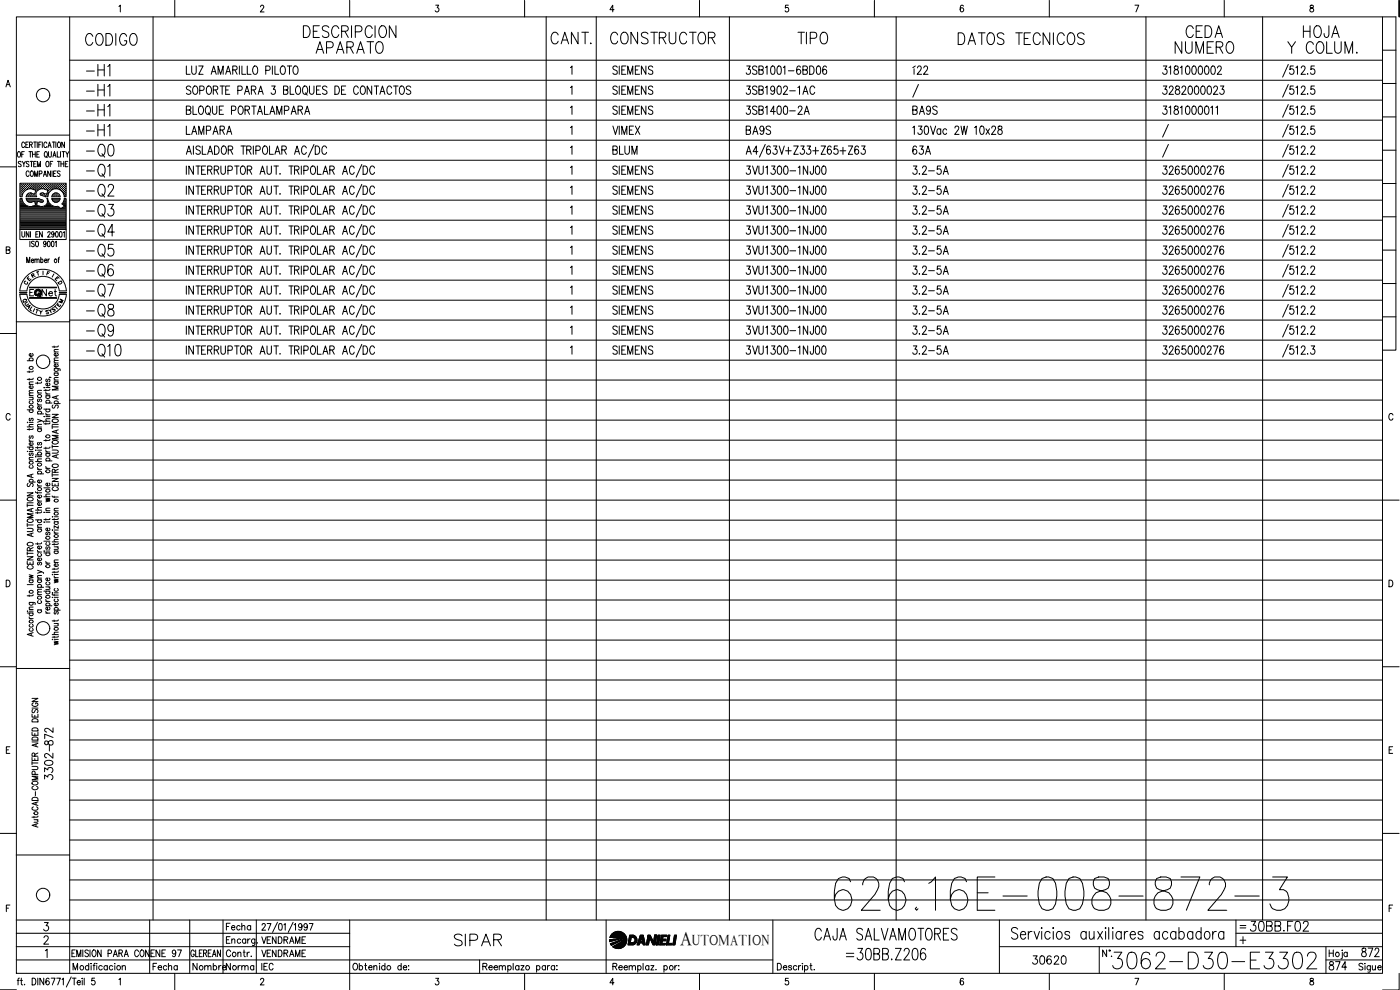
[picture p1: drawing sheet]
<svg xmlns="http://www.w3.org/2000/svg" width="420mm" height="297mm" viewBox="0 0 420 297" stroke-linecap="round" stroke-linejoin="round" font-family="sans-serif">
<defs><g id="words">
<text font-size="15.4" x="249.1" y="274.5">626.16E-008-872-3</text>
<text font-size="8.8" x="332.7" y="291.7">3062-D30-E3302</text>
<g font-size="7.5">
<text x="24.7" y="48.3">-Q0</text>
<text x="24.7" y="54.3">-Q1</text>
<text x="24.7" y="60.3">-Q2</text>
<text x="24.7" y="66.3">-Q3</text>
<text x="24.7" y="72.3">-Q4</text>
<text x="24.7" y="78.3">-Q5</text>
<text x="24.7" y="84.3">-Q6</text>
<text x="24.7" y="90.3">-Q7</text>
<text x="24.7" y="96.3">-Q8</text>
<text x="24.7" y="102.3">-Q9</text>
<text x="24.7" y="108.3">-Q10</text>
</g>
<g font-size="7.1">
<text x="24.3" y="14.8">CODIGO</text>
<text x="90" y="12.3">DESCRIPCION</text>
<text x="93.5" y="17.3">APARATO</text>
<text x="164" y="14.5">CANT.</text>
<text x="182" y="14.5">CONSTRUCTOR</text>
<text x="238.1" y="14.5">TIPO</text>
<text x="286.5" y="14.5">DATOS TECNICOS</text>
<text x="351.4" y="17.3">NUMERO</text>
<text x="354.9" y="12.3">CEDA</text>
<text x="385.2" y="17.3">Y COLUM.</text>
<text x="389.8" y="12.3">HOJA</text>
<text x="24.7" y="24">-H1</text>
<text x="24.7" y="30">-H1</text>
<text x="24.7" y="36">-H1</text>
<text x="24.7" y="42">-H1</text>
<text x="135.1" y="285">SIPAR</text>
<text x="243.4" y="283.3">CAJA SALVAMOTORES</text>
<text x="252.9" y="289.3">=30BB.Z206</text>
</g>
<g font-size="6.2">
<text x="16.9" y="235.3" transform="rotate(-90 16.9 235.3)">3302-</text>
<text x="373.9" y="280.5">30BB.F02</text>
<text x="308.7" y="290.7">30620</text>
</g>
<text font-size="5.9" x="204.1" y="283.5">A</text>
<g font-size="5.7">
<text x="272.7" y="23.6">í22</text>
<text x="222.6" y="29.6">3SB1902-1AC</text>
<text x="222.6" y="35.6">3SB1400-2A</text>
<text x="272.7" y="35.6">BA9S</text>
<text x="54.7" y="41.6">LAMPARA</text>
<text x="222.6" y="41.6">BA9S</text>
<text x="182.7" y="47.6">BLUM</text>
<text x="272.7" y="47.6">63A</text>
<text x="272.7" y="53.6">3.2-5A</text>
<text x="272.7" y="59.6">3.2-5A</text>
<text x="272.7" y="65.6">3.2-5A</text>
<text x="272.7" y="71.6">3.2-5A</text>
<text x="272.7" y="77.6">3.2-5A</text>
<text x="272.7" y="83.6">3.2-5A</text>
<text x="272.7" y="89.6">3.2-5A</text>
<text x="272.7" y="95.6">3.2-5A</text>
<text x="272.7" y="101.6">3.2-5A</text>
<text x="272.7" y="107.6">3.2-5A</text>
<text x="16.9" y="224.7" transform="rotate(-90 16.9 224.7)">872</text>
<text x="397.6" y="292.1">874</text>
<text x="407.5" y="288.2">872</text>
</g>
<g font-size="4.9">
<text x="11.3" y="90">Net</text>
<text x="66.7" y="280.1">Fecha</text>
<text x="44.8" y="292.1">Fecha</text>
<text x="56.8" y="292.1">Nombre</text>
<text x="66.7" y="292.1">Norma</text>
<text x="77.3" y="288.2">VENDRAME</text>
<text x="77.3" y="292.1">IEC</text>
</g>
<text font-size="4.4" x="207.7" y="283.5">UTOMATION</text>
<g font-size="4">
<text x="12.7" y="83.6">F</text>
<text x="7.1" y="85.4">E</text>
<text x="16.2" y="86.4">D</text>
<text x="5.6" y="92.1">Q</text>
<text x="6.3" y="92.8">U</text>
<text x="6.7" y="93.8">A</text>
<text x="10.6" y="95.6">Y</text>
<text x="16.6" y="92.1">M</text>
</g>
<g font-size="3.5">
<text x="6" y="86.4">C</text>
<text x="370.8" y="279.8">=</text>
</g>
</g></defs>
<!-- layer: DCA_A3E2|CART -->
<g fill="none" stroke="#000" stroke-width=".3">
<path d="M4.9 5.1h410v286.9h-410zM20.9 5.1v286.9M35.7 1.9l.4-.3v2M52.5 .1v5M78.2 2.1l.1-.3a.49 .49 0 0 1 .6-.2 .49 .49 0 0 1 .2 .7l-1 1.3h1.1M104.9 .1v5M130.8 1.6h.9l-.5 .7a.62 .62 0 0 1 .5 1 .62 .62 0 0 1-1.1-.1M157.4 .1v5M184.3 2.9h-1.3l.9-1.3v2M209.9 .1v5M236.6 1.6h-.8l-.1 .8a.61 .61 0 0 1 .9 0 .61 .61 0 0 1-.1 .9 .61 .61 0 0 1-.9-.1M262.4 .1v5"/>
<path d="M289.1 1.8l-.5-.2a1.2 1.2 0 0 0 .1 2 .59 .59 0 0 0 .5-.9 .59 .59 0 0 0-1-.1v.3M314.9 .1v5M340.6 1.6h1.2l-.9 2M367.4 .1v5M393.3 1.7l-.1 .4 .2 .2a.65 .65 0 0 1 .9 .6 .65 .65 0 0 1-.8 .7 .67 .67 0 0 1-.4-.8 .67 .67 0 0 1 .8-.5l.3-.2-.1-.4zM414.9 5.1h4v100h-4M414.9 15.1h4M419.9 .1v5M1.8 26.1l.6-2 .7 2M2 25.4h.8M414.9 35.1h4M414.9 25h4"/>
<path d="M0 50.1h4.9M4.9 40.5h16M5.5 45.6v-.1a.86 .86 0 0 1 .7 .8 .86 .86 0 0 1-.7 .8 1.12 1.12 0 0 1 0-1.5zM6.1 56.9h.1M6.1 56.2h.1M6.1 55.6h.1M6.1 57.5h.1M6.1 58.2h.1M6.1 58.8h.1M6.1 59.8h.4M6.3 57.2h.1M6.3 56.6h.1"/>
<path d="M6.3 56h.1M6.3 55.3h.1M6.3 57.9h.1M6.3 58.5h.1M6.3 48.6l-.2-.2-.6 .2v.4l.8 .6-.1 .4-.7-.2M6.3 55.2v.2M6.3 55.9v.1M6.3 56.5v.1M6.3 57.1v.2M6.3 57.8v.1M6.3 58.4v.1M6.5 46.3h.5"/>
<path d="M6.6 56.9h.2M6.6 56.2h.2M6.6 55.6h.2M6.6 57.5h.2M6.6 58.2h.1M6.7 48.4l.5 .8 .4-.8M6.7 55.5v.2M6.7 56.2v.1M6.7 56.8v.2M6.7 57.4v.2M6.7 58.1v.1M6.9 57.2h.2"/>
<path d="M6.9 56.6h.2M6.9 56h.2M6.9 55.3h.2M7 55.2v.2M7 55.9v.1M7 56.5v.1M7 57.1v.2M7.2 49.2v.8M7.2 56.9h.2M7.2 56.2h.2M7.2 55.6h.2M7.3 45.5h-.8v1.6"/>
<path d="M7.3 55.5v.2M7.3 56.2v.1M7.3 56.8v.2M7.4 43a.46 .46 0 0 0-.6-.4 .46 .46 0 0 0-.3 .7v.4a.46 .46 0 0 0 .3 .6 .46 .46 0 0 0 .6-.4M7.5 56.6h.2M7.5 56h.2M7.5 55.3h.2M7.6 55.2v.2M7.6 55.9v.1M7.6 56.5v.1M7.7 43.4h.5M7.8 59.6l3.8-.1 1.3 .6 .1 .5-.3 .1"/>
<path d="M7.8 59h3.2M7.9 59.6l.2 .6 .7 .5 1.6-.3 .3 1.1a2.7 2.7 0 0 1-2.8 .1l-.6-.4-.5-.9M7.9 56.9h.1M7.9 56.2h.1M7.9 55.6h.1M8 55.5v.2M8 56.2v.1M8 56.8h.1M8 59.8h3.6M8 58.8h.1M8.2 56.8l-.9 .6-.5 .9M8.2 56.6h.1"/>
<path d="M8.2 56h.1M8.2 55.3h.1M8.2 58.5h.1M8.2 58.3l-.3 .8M8.3 55.2v.2M8.3 55.9v.1M8.3 56.5v.1M8.3 58.4v.1M8.5 42.6h-.8v1.7h.8M8.5 56.2h.2M8.5 55.6h.2M8.5 58.8h.2"/>
<path d="M8.6 58.2h.1M8.6 55.5v.2M8.6 56.2v.1M8.6 58.7v.2M8.6 58l-.4 .3M8.7 48.6l-.3-.2-.5 .2v.4l.8 .6-.1 .4-.7-.2M8.7 45.5h.8M8.7 51.7a.46 .46 0 0 0-.5-.4 .46 .46 0 0 0-.4 .6v.4a.46 .46 0 0 0 .4 .6 .46 .46 0 0 0 .5-.4M8.8 56.6h.2M8.8 56h.2M8.8 55.3h.2M8.8 58.5h.2"/>
<path d="M8.8 43.4l.8-.1 .1-.5-.9-.2v1.7M8.9 55.2v.2M8.9 55.9v.1M8.9 56.5v.1M8.9 58.4v.1M9.1 48.4h.8M9.1 45.5v1.6M9.1 56.2h.2M9.1 55.6h.2M9.1 58.2h.2M9.1 58.8h.2M9.2 55.5v.2"/>
<path d="M9.2 56.2v.1M9.2 58.1v.1M9.2 58.7v.2M9.3 43.4l.4 .9M9.3 51.3h.1a.86 .86 0 0 1 .7 .8 .86 .86 0 0 1-.7 .8 1.13 1.13 0 0 1-.1-1.6zM9.4 48.4v1.6M9.4 56.6h.2M9.4 56h.2M9.4 55.3h.2M9.4 58.5h.2M9.5 57.9l-.8 .1M9.5 55.2v.2"/>
<path d="M9.5 55.9v.1M9.5 56.5v.1M9.5 58.4v.1M9.7 46.3h.9M9.7 45.5v1.6M9.8 56.2h.1M9.8 55.6h.1M9.8 58.8h.1M9.8 56.8l1 .3-.4 1.2-1-.3M9.9 56.7l-.8-.1-.9 .2M9.9 55.5v.2M9.9 56.2v.1"/>
<path d="M9.9 58.2h.1M9.9 58.7v.2M10.1 56.6h.1M10.1 56h.1M10.1 55.3h.1M10.1 58.5h.1M10.1 42.6h.8M10.1 49.2h.5M10.2 55.2v.2M10.2 55.9v.1M10.2 56.5v.1M10.2 58.4v.1"/>
<path d="M10.4 52.9v-1.6l.4 1.6 .5-1.6v1.6M10.4 56.9h.2M10.4 56.2h.2M10.4 55.6h.2M10.4 58.8h.2M10.5 42.6v1.7M10.5 55.5v.2M10.5 56.2v.1M10.5 56.8v.1M10.5 58.7v.2M10.5 58.2h.1M10.6 45.5v1.6"/>
<path d="M10.7 56.6h.2M10.7 56h.2M10.7 55.3h.2M10.8 55.2v.2M10.8 55.9v.1M10.8 56.5v.1M10.8 57.2h.1M10.9 48.4h-.8v1.6h.8M11 46.3h.5M11 56.9h.2M11 56.2h.2M11 55.6h.2"/>
<path d="M11.1 55.5v.2M11.1 56.2v.1M11.1 56.8v.2M11.2 42.6v1.7M11.2 50v-1.6l.5 1.6 .4-1.6v1.6M11.3 56.6h.2M11.3 56h.2M11.3 55.3h.2M11.4 55.2v.2M11.4 55.9v.1M11.4 56.5v.1M11.6 43.4h.5"/>
<path d="M11.7 56.2h.2M11.7 55.6h.2M11.8 56.9a1.47 1.47 0 0 0-.8 2.1M11.8 52.1h.7v-.8h-.7v1.6M11.8 55.5v.2M11.8 56.2v.1M11.8 45.5h-.8v1.6h.8M12 56.6h.1M12 56h.1M12 55.3h.1M12.1 55.2v.2M12.1 55.9v.1"/>
<path d="M12.1 56.5v.1M12.1 58.1l.1 .4M12.1 58.5l1 .3M12.2 58l-.1 .1M12.3 56.2h.2M12.3 55.6h.2M12.3 58.2h.2M12.4 42.6h-.8v1.7M12.4 55.5v.2M12.4 56.2v.1M12.4 58.1v.1M12.6 56.6h.2"/>
<path d="M12.6 56h.2M12.6 55.3h.2M12.6 58.5h.2M12.7 42.6v1.7M12.7 55.2v.2M12.7 55.9v.1M12.7 56.5v.1M12.7 58.4v.1M13 56.2h.1M13 55.6h.1M13 58.2h.1M13 52.9l.5-1.6 .5 1.6"/>
<path d="M13 55.5v.2M13 56.2v.1M13 58.1v.1M13.1 57.9l-.8 .1M13.2 52.4h.6M13.3 56.6h.1M13.3 56h.1M13.3 55.3h.1M13.3 58.5h.1M13.3 55.2v.2M13.3 55.9v.1M13.3 56.5v.1"/>
<path d="M13.3 58.4v.1M13.4 56.8l1 .3-.4 1.2-1-.3M13.5 56.7l-.8-.1-.9 .2M13.5 45.6l.1-.1a.86 .86 0 0 1 .6 .8 .86 .86 0 0 1-.6 .8 1.17 1.17 0 0 1-.1-1.5zM13.6 56.2h.2M13.6 55.6h.2M13.6 58.8h.2M13.7 55.5v.2M13.7 56.2v.1M13.7 58.7v.2M13.8 46.8l.4 .5M13.9 56.6h.2"/>
<path d="M13.9 56h.2M13.9 55.3h.2M13.9 58.5h.2M14 55.2v.2M14 55.9v.1M14 56.5v.1M14 58.4v.1M14 48.5l.1-.1a.83 .83 0 0 1 .6 .8 .83 .83 0 0 1-.6 .8 1.12 1.12 0 0 1-.1-1.5zM14.1 59.6h.2a2.54 2.54 0 0 0 3.1 2.3l.8 .7 1.1-.7M14.1 43a.46 .46 0 0 0-.6-.4 .46 .46 0 0 0-.3 .7v.4a.46 .46 0 0 0 .3 .6 .46 .46 0 0 0 .6-.4M14.1 59.6a1.59 1.59 0 0 1-1.3 2.3M14.2 58.8h.1"/>
<path d="M14.2 56.9h.2M14.2 56.2h.2M14.2 55.6h.2M14.2 58.2h.2M14.3 55.5v.2M14.3 56.2v.1M14.3 56.8v.2M14.3 58.1v.1M14.4 57.5h.1M14.4 44.3l.5-1.7 .5 1.7M14.5 57.2h.2M14.5 56.6h.2"/>
<path d="M14.5 56h.2M14.5 55.3h.2M14.6 45.5v1.2l.3 .4 .5-.2v-1.4M14.6 43.7h.6M14.6 57.8l-.1 .1M14.6 55.2v.2M14.6 55.9v.1M14.6 56.5v.1M14.6 57.1v.2M14.9 56.9h.1M14.9 56.2h.1M14.9 55.6h.1"/>
<path d="M14.9 55.5v.2M14.9 56.2v.1M14.9 56.8v.2M15.1 49.2h.4M15.2 51.3v1.6l-.9-1.6v1.6M15.2 56.6h.1M15.2 56h.1M15.2 55.3h.1M15.2 55.2v.2M15.2 55.9v.1M15.2 56.5v.1M15.5 56.2h.2"/>
<path d="M15.5 55.6h.2M15.6 55.5v.2M15.6 56.2v.1M15.6 56.8l-.1 .1M15.6 51.3v1.6M15.7 59.8h2.2M15.7 42.6h.8M15.8 56.6h.2M15.8 56h.2M15.8 55.3h.2M15.8 56.8l1-.2 .9 .2M15.8 48.4h-.7v1.6"/>
<path d="M15.9 56.8l-1.2 1-.4 1.3-1.1-.3M15.9 47.1l.4-1.6 .5 1.6M15.9 58.5h.1M15.9 55.2v.2M15.9 55.9v.1M15.9 56.5v.1M15.9 58.3l-.3 .8 2.4-.1M16 46.6h.6M16.1 52.1h.5M16.1 42.6v1.7M16.1 56.2h.2M16.1 55.6h.2"/>
<path d="M16.1 58.8h.2M16.2 55.5v.2M16.2 56.2v.1M16.2 58.2h.1M16.2 58.7v.2M16.3 58.2h.1M16.3 58h1M16.4 58l-.5 .3M16.4 56.6h.2M16.4 56h.2M16.4 55.3h.2M16.4 58.5h.2"/>
<path d="M16.5 55.2v.2M16.5 55.9v.1M16.5 56.5v.1M16.5 58.4v.1M16.8 42.6v1.7M16.8 56.2h.1M16.8 55.6h.1M16.8 58.2h.1M16.8 58.8h.1M16.8 51.3h-.7v1.6h.7M16.8 55.5v.2M16.8 56.2v.1"/>
<path d="M16.8 58.1v.1M16.8 58.7v.2M17.1 56.6h.1M17.1 56h.1M17.1 55.3h.1M17.1 58.5h.1M17.1 55.2v.2M17.1 55.9v.1M17.1 56.5v.1M17.1 58.4v.1M17.2 45.5v1.6h.7M17.2 48.4h.9"/>
<path d="M17.3 58l.4 .3M17.4 56.2h.2M17.4 55.6h.2M17.4 58.8h.2M17.5 42.7l.1-.1a.86 .86 0 0 1 .6 .8 .86 .86 0 0 1-.6 .9 1.12 1.12 0 0 1-.1-1.6zM17.5 55.5v.2M17.5 56.2v.1M17.5 58.7v.2M17.7 48.4v1.6M17.7 58.3l.4 .8M17.7 56.6h.2M17.7 56h.2"/>
<path d="M17.7 55.3h.2M17.8 56.8l1.1 1 .4 1.2h.6v-4h-13.9v4l.6 .1 .2-.8M17.8 55.2v.2M17.8 55.9v.1M17.8 56.5v.1M18 59.6h-2.4l.2 .6 .6 .4M18 51.5l-.3-.2-.5 .2 .1 .3 .7 .6-.3 .5-.5-.2M18 56.9h.2M18 56.2h.2M18 55.6h.2M18.1 59.6l-.7 .9-1.1 .1M18.1 55.5v.2"/>
<path d="M18.1 56.2v.1M18.1 56.8v.2M18.2 45.5v1.6M18.3 49.2h.8M18.3 48.4v1.6M18.3 56.6h.2M18.3 56h.2M18.3 55.3h.2M18.4 57.2h.1M18.4 55.2v.2M18.4 55.9v.1M18.4 56.5v.1"/>
<path d="M18.4 57.1v.1M18.6 45.5h.9M18.7 56.9h.1M18.7 56.2h.1M18.7 55.6h.1M18.8 57.4v.1M18.8 55.5v.2M18.8 56.2v.1M18.8 56.8v.2M19 57.2h.1M19 56.6h.1M19 56h.1"/>
<path d="M19 55.3h.1M19 57.9h.1M19 45.5v1.6M19 55.2v.2M19 55.9v.1M19 56.5v.1M19 57.1v.2M19 57.8v.1M19.1 48.4v1.6M19.3 56.9h.2M19.3 56.2h.2M19.3 55.6h.2"/>
<path d="M19.3 57.5h.2M19.3 58.2h.2M19.3 42.6v1.7l-.8-1.7v1.7M19.3 58.8h.2M19.3 59.8h.5M19.4 55.5v.2M19.4 56.2v.1M19.4 56.8v.2M19.4 57.4v.2M19.4 58.1v.1M19.4 58.7v.2M19.6 49.2h.5"/>
<path d="M19.6 57.2h.2M19.6 56.6h.2M19.6 56h.2M19.6 55.3h.2M19.6 57.9h.2M19.6 58.5h.2M19.7 55.2v.2M19.7 55.9v.1M19.7 56.5v.1M19.7 57.1v.2M19.7 57.8v.1M19.7 58.4v.1"/>
<path d="M19.7 45.5l.5 .8 .5-.8M20.2 46.3v.8M20.4 48.4h-.8v1.6h.8M414.9 55.1h4M414.9 45.1h4M1.9 75l.9-.1 .1-.7-1-.1v2l.9-.1 .2-.6-.4-.4M6 68.9v3h13.9v-3M6.1 64.5h13.7M6.1 64.2h13.7M6.1 63.9h13.7M6.1 63.6h13.7M6.1 63.2h13.7"/>
<path d="M6.1 62.9h13.7M6.1 62.6h12.1M6.1 62.3h11.7M6.1 62h2.3M6.1 61.7h1.6M6.1 61.3h1.2M6.1 61h.9M6.1 60.7h.7M6.1 60.4h.6M6.1 60.1h.5M6.1 64.8h13.7M6.1 65.1h13.7"/>
<path d="M6.1 65.5h13.7M6.1 65.8h13.7M6.1 66.1h13.7M6.1 66.4h13.7M6.1 66.7h13.7M6.1 67h13.7M6.1 67.4h13.7M6.1 67.7h13.7M6.1 68h13.7M6.1 68.3h13.7M6.1 68.7h13.7M6.6 69.5v1.2l.3 .4 .5-.4v-1.2"/>
<path d="M6.8 60.3l-.2-.7h-.6v9.3h13.9v-9.3h-.6l-.7 1.6 .7 .7M8 78.8v-1.6l.5 1.6 .4-1.6v1.6M8.1 60.1h4.5M8.4 60.4h1.6M8.7 69.5v1.6l-.8-1.6v1.6M9 72.4v1.6M9.1 69.5v1.6M9.4 78.2h.7l-.1-.3a.43 .43 0 0 0-.5 .1 .43 .43 0 0 0 0 .6 .43 .43 0 0 0 .6 0M9.8 62h2.1M10.3 72.6l-.3-.2-.6 .2 .2 .4 .6 .3 .1 .5-.3 .2-.6-.2M10.5 78l.3-.3 .2 .1 .1 1M10.5 77.7v1.1"/>
<path d="M10.5 60.4h.7M10.6 60.7h.5M10.6 61h.4M10.7 61.7h.3M10.7 61.3h.2M10.8 72.6l.2-.2a.88 .88 0 0 1 .6 .8 .88 .88 0 0 1-.6 .8l-.4-.6zM10.8 70.3h.4M11.1 78l.3-.3 .3 .1 .1 1M11.5 69.5h-.7v1.6h.7M11.6 60.4h1.3M12.2 78l.2-.2a.47 .47 0 0 1 .5 .5 .47 .47 0 0 1-.5 .4l-.2-.1M12.2 77.2v1.6"/>
<path d="M12.6 60.7l-1.3-.3-.3 1.1 1.8 .5M12.7 69.5v1.6l-.8-1.6v1.6M13.2 62h2.8M13.3 78.2h.8l-.2-.4a.48 .48 0 0 0-.6 .5 .48 .48 0 0 0 .6 .4l.2-.1M13.8 61.7h1.6M13.8 72.9l-.2 .4a.43 .43 0 0 1-.6-.5 .43 .43 0 0 1 .8-.2l-.2 1.3-.3 .1-.2-.2M14.1 61.3h.9M14.2 61h.5M14.3 60.7h.2M14.4 69.9l.2-.4 .5 .3-.8 1.3h.8M14.4 60.4h.1M14.4 72.5l.2-.1a.92 .92 0 0 1 .5 .8 .92 .92 0 0 1-.5 .8l-.4-.7z"/>
<path d="M14.4 77.7v1.1M14.9 77.7l-.5 .5M15.6 72.5l.1-.1a.95 .95 0 0 1 0 1.6l-.3-.7zM15.8 60.1h1.9M16.1 60.4h1.4M16.2 70l-.2 .4a.43 .43 0 0 1-.5-.4 .43 .43 0 0 1 .7-.3l-.2 1.4h-.3l-.2-.2M16.6 72.7l.3-.3v1.6M16.8 69.6l.2-.1a.95 .95 0 0 1 0 1.6l-.4-.7zM17.4 77.7h.4M17.9 77.2l-.3 .3v1.3M18 69.6l.2-.1a.95 .95 0 0 1 0 1.6l-.4-.7zM18.3 62.6h1.5"/>
<path d="M18.8 61h1M18.9 62.3h.9M18.9 61.3h.9M19 69.8l.3-.3v1.6M19 60.7h.8M19.2 60.4h.6M19.2 61.7h.6M19.3 60.1h.5M19.5 62h.3M414.9 75h4M414.9 65.1h4M4.9 96.5h16"/>
<path d="M5.9 87.3a7 7 0 0 1 7-6.5 7 7 0 0 1 7 6.5M5.9 88.3a7 7 0 0 0 7 6.5 7 7 0 0 0 7-6.5M8.1 87.3a4.9 4.9 0 0 1 4.8-4.4 4.9 4.9 0 0 1 4.9 4.4M8.1 88.3a4.9 4.9 0 0 0 4.8 4.4 4.9 4.9 0 0 0 4.9-4.4M8.8 86.2h8.2v.1h-8.2M8.8 89.3h8.2v.2h-8.2zM8.9 86.3h8M8.9 89.4h8M10.1 86.9h-1.2v1.9M15.2 93.3l.2 .5M15.3 92.7l-.1 .6-.6-.3M414.9 95.1h4"/>
<path d="M414.9 85.1h4M0 100.1h4.9M8.2 108.2h1.7M8.8 111.3v.5M8.8 113.6v.4M8.8 119.2h1.1M8.8 118.6h1.1M8.8 115.3h1.1M9 108.2l-.2-.1a.51 .51 0 0 1 .6-.7 .51 .51 0 0 1 .3 .8M9.6 119.2l.3 .3v.4l-1.1 .1M9.7 115.8a.49 .49 0 0 1 0 .6 .49 .49 0 0 1-.7 .1 .49 .49 0 0 1-.1-.7h.4v.8M9.7 106.1l.2 .1a.52 .52 0 0 1-.6 .7 .52 .52 0 0 1-.4-.7l.4-.1v.8"/>
<path d="M9.9 117.9l-1.1 .1v.3l.3 .3M9.9 117.1l-1.1 .1v.3l.3 .4M9.9 114.6l-1.1 .1v.3l.3 .3M9.9 113.5v.3h-1.7M9.9 111.2l-.3 .4h-1.4M11.3 114.7v.5M11.3 117.9h1.2M11.5 119.7l-.2 .3 .2 .6 .4-.8h.5l.1 .5-.3 .3M12.5 117.1l-1.2 .1v.4l.3 .3M12.5 114.6l-.4 .4h-1.4M13.3 116.2v.2zM13.8 117.7v.3l.5 .2"/>
<path d="M13.8 116.8v.5M13.8 118.7h1.2M13.8 118.2h1.2M13.8 116.3h1.2M14 118.7l-.2 .2a.56 .56 0 0 0 .6 .7 .56 .56 0 0 0 .5-.7l-.2-.2M14 113.7l-.2 .3 .2 .5 .4-.7h.5l.1 .4-.3 .3M14.7 114.9a.56 .56 0 0 1-.2 1 .56 .56 0 0 1-.7-.7l.5-.3v.9M14.9 113.2l-.1 .1h.5M15 116.8l-.4 .3h-1.4M16.3 110.6l1.6 .1 .1 .5M16.3 103.8v.5M16.3 114.5h1.2"/>
<path d="M16.3 114h1.2M16.3 111.9h1.2M16.3 108.9h1.2M16.3 105.6h1.2M16.5 114.5l-.2 .2a.55 .55 0 0 0 .6 .7 .55 .55 0 0 0 .5-.7l-.2-.2M16.5 111.9l-.2 .1a.55 .55 0 0 0 .6 .7 .55 .55 0 0 0 .5-.7l-.2-.1M16.5 110.6l-.2 .1a.56 .56 0 0 0 .6 .8 .56 .56 0 0 0 .5-.8l-.2-.1M16.8 118.9v.7M17.2 109.3l.2 .2a.53 .53 0 0 1-.6 .7 .53 .53 0 0 1-.4-.8l.4-.1v.8M17.2 106l.2 .2a.53 .53 0 0 1-.6 .6 .53 .53 0 0 1-.4-.7l.4-.1v.8M17.5 118.7l-1.8 .5 1.8 .6M17.5 115.9h-1.8l1.8 .5-1.8 .6h1.8"/>
<path d="M17.5 113.3l-1.2 .1v.3l.3 .3M17.5 108.1l-1.2 .1v.4l.3 .3M17.5 107.4l-1.2 .1v.3l.3 .3M17.5 104.8l-1.2 .1v.4l.3 .3M17.5 103.7l-.1 .3-1.7 .1M3 124.5a.63 .63 0 0 0-.7-.4 .63 .63 0 0 0-.5 .7v.5a.63 .63 0 0 0 .5 .7 .63 .63 0 0 0 .7-.4M8.2 135.5h.1zM8.2 126.7h.1zM8.2 128.1h1.7M8.2 134.1h1.7M8.2 123h1.7M8.8 131.9v.3l.5 .2"/>
<path d="M8.8 128.6v.5M8.8 138h1.1M8.8 135.5h1.1M8.8 132.4h1.1M8.8 126.7h1.1M9 139.7l-.2 .1a.53 .53 0 0 0 .6 .7 .53 .53 0 0 0 .5-.7l-.2-.1M9 135.9l-.2 .3v.4h.4l.2-.6 .3-.1 .2 .3-.2 .5M9 134.1a.55 .55 0 0 0 .3 1 .55 .55 0 0 0 .6-.7l-.2-.3M9 130.8l-.2 .2v.5h.4l.2-.7h.3l.2 .2-.2 .5M9 125.5l-.2 .3 .2 .5 .4-.8h.5v.5l-.2 .3M9 123a.55 .55 0 0 0 .3 .9 .55 .55 0 0 0 .6-.7l-.2-.2M9 120.3l-.2 .2a.51 .51 0 0 0 .6 .7 .51 .51 0 0 0 .3-.9"/>
<path d="M9.7 132.8l.2 .2a.52 .52 0 0 1-.5 .7 .52 .52 0 0 1-.5-.8l.4-.1v.9M9.9 137.2l-1.1 .1v.3l.3 .4M9.9 128.5v.3h-1.7M9.9 127.4h-1.1v.3l.3 .4M10.7 137h.1zM10.7 135.1h.1zM10.7 138.5h1.8M10.7 136.5h1.8M11.3 125.8l1.2 .4-1.2 .5M11.3 120.9v.4l.5 .2M11.3 134.1v.5M11.3 137h1.2"/>
<path d="M11.3 135.1h1.2M11.3 128.6h1.2M11.3 128.1h1.2M11.3 124.2h1.8M11.3 121.5h1.2M11.3 139.1a.54 .54 0 0 1 .8-.1 .54 .54 0 0 1 .1 .8h-.7l-.2-.3zM11.5 136.5a.51 .51 0 0 1 0-.7 .51 .51 0 0 1 .7 0 .51 .51 0 0 1 0 .7M11.5 132.7l-.2 .3v.5h.4l.2-.7 .3-.1 .3 .3-.3 .5M11.5 128.6a.51 .51 0 0 0 0 .8 .51 .51 0 0 0 .7 0 .51 .51 0 0 0 0-.8M11.5 124.2a.52 .52 0 0 1 .3-.9 .52 .52 0 0 1 .6 .8l-.2 .1M12.2 121.9a.5 .5 0 0 1 .1 .8 .5 .5 0 0 1-.8 0 .5 .5 0 0 1 .1-.8h.2v.9M12.5 137.7h-1.2v.4l.3 .4"/>
<path d="M12.5 134l-.1 .3h-1.7M12.5 127.3l-1.2 .1v.4l.3 .3M12.5 126.2l.6 .3v.2M13.2 126.4h1.8M13.2 122.8h1.8M13.3 125h.1M13.8 139.9v.4l.5 .2M13.8 135v.4l.5 .2M13.8 123.9v.4l.5 .2M13.8 126.9v.5M13.8 131.9v.5M13.8 134.2v.5"/>
<path d="M13.8 138.3h1.8M13.8 136.1h1.2M13.8 135.6h1.2M13.8 125h1.2M13.8 124.5h1.2M13.8 120.9h1.8M13.8 130.7a.54 .54 0 0 1 .8-.2 .54 .54 0 0 1 .1 .8h-.7l-.2-.3zM14 138.3a.52 .52 0 0 1 .3-.9 .52 .52 0 0 1 .6 .7l-.2 .2M14 136.1l-.2 .1a.56 .56 0 0 0 .6 .7 .56 .56 0 0 0 .5-.7l-.2-.1M14 122.8l-.2 .1a.56 .56 0 0 0 .6 .7 .56 .56 0 0 0 .5-.7l-.2-.1M14 120.9a.52 .52 0 0 1 .3-.8 .52 .52 0 0 1 .6 .7l-.2 .1M15 134.1l-.4 .4h-1.4"/>
<path d="M15 131.8l-.1 .3-1.7 .1M15 126.8l-.1 .3-1.7 .1M15 125.6l-1.2 .1v.4l.3 .3M15.7 135l1.5 .1 .3 .3-.3 .5-1.5 .1M15.7 124.3h1.8l-1.8 1h1.8M15.7 127.6v1M15.7 133.5v1M15.7 134h1.8M15.7 128.1h1.8M15.7 127.3h1.8M15.7 139.5a1.06 1.06 0 0 1 1.8 .4 1.03 1.03 0 0 1-1 .4 1.03 1.03 0 0 1-.8-.7zM15.7 132.4a1.06 1.06 0 0 1 1.8 .4 1 1 0 0 1-1 .5 1 1 0 0 1-.8-.8z"/>
<path d="M15.7 126a1.06 1.06 0 0 1 1.8 .4 1.03 1.03 0 0 1-1 .4 1.03 1.03 0 0 1-.8-.7zM15.9 121.5l-.2 .4 .2 .6 .4-.2 .3-.5a.49 .49 0 0 1 .8-.1 .49 .49 0 0 1-.2 .8M16.3 121.1h1.8M16.5 121.1l-.2-.1a.55 .55 0 0 1 .6-.7 .55 .55 0 0 1 .5 .7l-.2 .1M16.8 129.2v.7M16.8 136.6v.7M17.5 136.4l-1.8 .5 1.8 .6M17.5 130.6h-1.8l1.8 .6-1.8 .5h1.8M17.5 129l-1.8 .5 1.8 .6M418 124.5a.63 .63 0 0 0-.7-.4 .63 .63 0 0 0-.5 .7v.5a.63 .63 0 0 0 .5 .8 .63 .63 0 0 0 .7-.5M0 150.1h4.9M8.2 158.5h1.2l.5 .4v.4l-.5 .2h-1.2"/>
<path d="M8.2 147.9h1.7l-1.7 .9h1.7M8.2 151.2v.9M8.2 157v1M8.2 157.5h1.7M8.2 151.6h1.7M8.2 150.9h1.7M8.3 155.9a.88 .88 0 0 1 1-.3 .88 .88 0 0 1 .6 .9 .88 .88 0 0 1-1.1 .3 .88 .88 0 0 1-.5-.9zM8.3 149.5a.88 .88 0 0 1 1-.3 .88 .88 0 0 1 .6 .9 .89 .89 0 0 1-1 .3 .89 .89 0 0 1-.6-.9zM8.4 145l-.2 .4 .1 .5h.5l.5-.8 .4-.1 .2 .4-.2 .6M8.8 144.6h1.8M9 144.6l-.2-.1a.51 .51 0 0 1 .6-.7 .51 .51 0 0 1 .3 .8M9.4 142.4v.7"/>
<path d="M9.4 152.7v.7M9.9 159.9l-1.7 .6 1.7 .5M9.9 154.2h-1.7l1.7 .5-1.7 .6h1.7M9.9 152.5l-1.7 .6 1.7 .5M9.9 142.2l-1.7 .6 1.7 .5M10.7 147.5l.1 .3 1.7 .1M10.7 156h1.8M10.7 153.1h1.8M11.3 149.8v.3l.5 .3M11.3 145.3v.3l.5 .2M11.3 140.2v.4l.5 .2M11.3 147.6v.5"/>
<path d="M11.3 153.6v.5M11.3 158.7h1.2M11.3 158.2h1.2M11.3 150.4h1.2M11.3 145.8h1.2M11.3 142.2h1.8M11.3 140.8h1.2M11.5 158.7a.51 .51 0 0 0 0 .8 .51 .51 0 0 0 .7 0 .51 .51 0 0 0 0-.8M11.5 156l-.2 .1a.54 .54 0 0 0 .6 .7 .54 .54 0 0 0 .5-.7l-.2-.1M11.5 142.2a.52 .52 0 0 1 .3-.9 .52 .52 0 0 1 .6 .8l-.2 .1M12.2 150.8a.5 .5 0 0 1 .1 .7 .5 .5 0 0 1-.8 0 .5 .5 0 0 1 .1-.7h.2v.9M12.2 148.5a.5 .5 0 0 1 .1 .8 .5 .5 0 0 1-.8 0 .5 .5 0 0 1 .1-.8h.2v.9"/>
<path d="M12.2 144a.5 .5 0 0 1 .1 .7 .5 .5 0 0 1-.8 0 .5 .5 0 0 1 .1-.7h.2v.9M12.5 157.4l-1.2 .1v.3l.3 .4M12.5 153.5l-.4 .4h-1.4M12.5 152.3h-1.2v.4l.3 .4M13.2 149h1.8M13.2 146.4h1.8M13.3 156.5v.2zM13.3 153.8h.1M13.8 149.5l1.2 .2-1.2 .3 1.2 .3-1.2 .3M13.8 156.6h1.2M13.8 155.6v.5M13.8 153.7h1.2"/>
<path d="M13.8 153.2h1.2M13.8 140.5h1.2M13.8 147a.54 .54 0 0 1 .8-.2 .54 .54 0 0 1 .1 .8h-.7l-.2-.3zM14 159.7l-.2 .3 .2 .5 .4-.7h.5l.1 .4-.3 .3M14.7 158.4l.2 .2a.54 .54 0 0 1-.5 .7 .54 .54 0 0 1-.5-.8l.4-.1v.9M14.7 144.9a.56 .56 0 0 1-.2 1 .56 .56 0 0 1-.7-.7l.5-.3v.9M15 155.6l-.1 .3h-1.7M15 152.5l-1.2 .1v.3l.3 .3M15 148.2l-1.2 .1v.4l.3 .3M15.7 148.8v.3h1.8M15.7 144.9v.9h1.8v-.9M15.7 143.5h1.8l-1.8 1h1.8"/>
<path d="M15.7 142.5h1.8M15.7 142v1M15.7 159.1h.1M15.7 155.1h.1M16.1 146.2a.52 .52 0 0 0-.4 .6 .52 .52 0 0 0 .6 .4h.5a.53 .53 0 0 0 .7-.3 .53 .53 0 0 0-.5-.7M16.3 159.4v.4l.5 .2M16.3 148.9v.4M16.3 155.6v.5M16.3 160h1.2M16.3 159h1.2M16.3 156.5h1.2M16.3 155.1h1.2"/>
<path d="M16.3 153.3h1.2M16.3 153.9a.54 .54 0 0 1 .8-.2 .54 .54 0 0 1 .1 .8l-.9-.1zM16.3 150a.59 .59 0 0 1 .8-.2 .59 .59 0 0 1 .3 .6 .58 .58 0 0 1-.7 .3 .58 .58 0 0 1-.4-.7zM16.5 156.5l-.2 .2a.55 .55 0 0 0 .6 .7 .55 .55 0 0 0 .5-.7l-.2-.2M16.5 141.7l-.1-.8-.6-.1-.1 .9h1.8M16.5 145.2v.6M17.5 157.8v.7l-1.2-.7v.7M17.5 155.5l-.1 .3-1.7 .1M17.5 152.5l-1.2 .1v.3l.3 .4M17.5 140.8l-1 .5M414.9 150.1h5M1.9 174.1a1.01 1.01 0 0 1 1.1 1 1.01 1.01 0 0 1-1.1 1z"/>
<path d="M8.2 168.4v.9h1.7v-.9M8.2 167h1.7l-1.7 1h1.7M8.2 175.4h1.7M8.2 166h1.7M8.2 165.6v.9M8.3 163a.88 .88 0 0 1 1-.3 .88 .88 0 0 1 .6 .9 .88 .88 0 0 1-1.1 .3 .88 .88 0 0 1-.5-.9zM8.6 169.7a.54 .54 0 0 0-.4 .7 .54 .54 0 0 0 .6 .4h.5a.54 .54 0 0 0 .6-.4 .54 .54 0 0 0-.4-.7M8.8 172.5l1.1 .2-1.1 .3 1.1 .3-1.1 .3M8.8 174h1.1M8.8 178.5v.5M9 174l-.2 .2a.51 .51 0 0 0 .6 .7 .51 .51 0 0 0 .3-.9M9 165.3l-.1-.8-.6-.1-.1 .9h1.7"/>
<path d="M9 168.8v.5M9.4 160.1v.7M9.9 178.4v.3l-1.7 .1M9.9 164.3l-.9 .5M11.3 171.1l1.2 .5-1.2 .4M11.3 165.1v.3l.5 .2M11.3 178.4h1.2M11.3 176.2h1.8M11.3 174h1.2M11.3 173.5h1.2M11.3 165.6h1.2M11.3 162.9v.5"/>
<path d="M11.5 176.2a.51 .51 0 0 1 0-.7 .51 .51 0 0 1 .7 0 .51 .51 0 0 1 0 .7M11.5 174l-.2 .1a.54 .54 0 0 0 .6 .7 .54 .54 0 0 0 .5-.7l-.2-.1M11.5 168.7l-.2 .3 .2 .5 .4-.7h.5l.1 .4-.3 .3M11.5 166.1a.52 .52 0 0 0 .3 .9 .52 .52 0 0 0 .6-.8l-.2-.1M12.2 167.4a.56 .56 0 0 1-.2 .9 .56 .56 0 0 1-.7-.6l.5-.3v.9M12.2 163.8a.5 .5 0 0 1 .1 .8 .5 .5 0 0 1-.8 0 .5 .5 0 0 1 .1-.8h.2v.9M12.5 177.6l-1.2 .1v.3l.3 .4M12.5 176.8l-1.2 .1v.3l.3 .4M12.5 172.7h-1.2v.4l.3 .4M12.5 171.6l.5 .2 .1 .3M12.5 162.8l-.4 .4h-1.4M13.2 177.4h1.8"/>
<path d="M13.2 165.9h1.8M13.2 162.4h1.8M13.3 165.4h.1M13.8 179.9v.3l.5 .3M13.8 168.4v.4l.5 .2M13.8 176.1h1.2M13.8 169h1.2M13.8 165.3h1.2M13.8 178.8a.54 .54 0 0 1 .8-.2 .54 .54 0 0 1 .1 .8h-.7l-.2-.2zM13.8 169.6a.54 .54 0 0 1 .8-.2 .54 .54 0 0 1 .1 .9h-.7l-.2-.3zM13.8 161.1a.54 .54 0 0 1 .8-.2 .54 .54 0 0 1 .1 .8h-.7l-.2-.3zM14 177.4l-.2 .1a.56 .56 0 0 0 .6 .7 .56 .56 0 0 0 .5-.7l-.2-.1"/>
<path d="M14 174.7a.57 .57 0 0 0 .3 .9 .57 .57 0 0 0 .7-.7l-.3-.2M14 165.9l-.2 .1a.56 .56 0 0 0 .6 .7 .56 .56 0 0 0 .5-.7l-.2-.1M14 164.1l-.2 .2 .2 .5 .4-.6h.5l.1 .3-.3 .3M14 162.8l-.2 .1a.56 .56 0 0 0 .6 .8 .56 .56 0 0 0 .5-.8l-.2-.1M14.6 176.1l.4 .3-.1 .4-1.1 .1M14.7 173.4l.2 .2a.54 .54 0 0 1-.6 .7 .54 .54 0 0 1-.4-.8l.4-.1v.9M15.7 179.2h.1zM15.7 178.2v.3h1.8M15.7 172.4h.1zM15.7 162.6h1.8M15.7 177.8v.2zM16.3 173.8l1.2 .2-1.2 .3 1.2 .3-1.2 .3"/>
<path d="M16.3 172.8v.3l.5 .2M16.3 165.3h1.2M16.3 163.1v.5M16.3 170.5v.4M16.3 171.4v.5M16.3 178.3v.5M16.3 179.2h1.2M16.3 177.9h1.2M16.3 173.3h1.2M16.3 172.4h1.2M16.3 168.8h1.2M16.3 164.1h1.2"/>
<path d="M16.3 160.6a.59 .59 0 0 1 .8-.2 .59 .59 0 0 1 .3 .7 .58 .58 0 0 1-.7 .2 .58 .58 0 0 1-.4-.7zM16.5 179.7a.57 .57 0 0 0 .3 1 .57 .57 0 0 0 .7-.7l-.3-.3M16.5 176.6l-.2 .1a.55 .55 0 0 0 .6 .7 .55 .55 0 0 0 .5-.7l-.2-.1M16.5 165.3l-.2 .2a.55 .55 0 0 0 .6 .7 .55 .55 0 0 0 .5-.7l-.2-.2M17.1 164.1l.4 .4-.1 .3h-1.1M17.2 169.1l.2 .2a.53 .53 0 0 1-.6 .7 .53 .53 0 0 1-.4-.8l.4-.1v.9M17.5 171.4l-.1 .2-1.7 .1M17.5 170.4l-.4 .4h-1.4M17.5 168h-1.2v.4l.3 .4M17.5 163l-.4 .4h-1.4M17.5 161.8l-1.2 .1v.3l.3 .4M416.9 174.1a1.01 1.01 0 0 1 1.1 1 1.01 1.01 0 0 1-1.1 1z"/>
<path d="M8.2 183.4h.1zM8.2 183.9h1.7M8.8 185.1v.3l.5 .2M8.8 180.7l1.6 .1 .1 .6M8.8 185.6h1.1M8.8 183.4h1.1M8.8 182.9h1.1M9 188.6a.55 .55 0 0 0 .3 .9 .55 .55 0 0 0 .6-.7l-.2-.2M9 187.4a.55 .55 0 0 0 .3 .9 .55 .55 0 0 0 .6-.7l-.2-.2M9 183.9a.55 .55 0 0 0 .3 .9 .55 .55 0 0 0 .6-.6l-.2-.3M9 180.7l-.2 .2a.52 .52 0 0 0 .6 .7 .52 .52 0 0 0 .3-.9M9.4 190v.7"/>
<path d="M9.9 189.8l-1.7 .6 1.7 .5M9.9 182.1l-1.1 .1v.3l.3 .4M11.3 183h1.2M11.5 183a.51 .51 0 0 0 0 .7 .51 .51 0 0 0 .7 0 .51 .51 0 0 0 0-.7M11.5 180.2l-.2 .2a.54 .54 0 0 0 .6 .7 .54 .54 0 0 0 .5-.7l-.2-.2M13.8 183.4v.4l.5 .2M13.8 184h1.2M13.8 181.8h1.8M13.8 180.5h1.2M14 181.8l-.2-.2a.56 .56 0 0 1 .6-.7 .56 .56 0 0 1 .5 .7l-.2 .2M14.7 182.2l.2 .1a.54 .54 0 0 1-.5 .8 .54 .54 0 0 1-.5-.8l.4-.1v.8M15.7 191.8h.1z"/>
<path d="M15.7 190.4h1.8M16.3 192.3l1.2 .3-1.2 .3 1.2 .3-1.2 .2M16.3 191.8h1.2M16.3 186v.5M16.3 190.9v.5M16.3 187.1h1.2M16.3 183.1h1.8M16.3 188.4a.54 .54 0 0 1 .8-.2 .54 .54 0 0 1 .1 .8h-.7l-.2-.2zM16.5 183.5l-.2 .3 .2 .5 .4-.8h.5l.1 .5-.3 .3M16.5 183.1a.57 .57 0 0 1 .3-1 .57 .57 0 0 1 .7 .7l-.3 .3M17.1 187.1l.4 .3-.1 .3-1.1 .1M17.2 181l.2 .1a.52 .52 0 0 1-.5 .7 .52 .52 0 0 1-.5-.8h.4v.8"/>
<path d="M17.5 190.8l-.1 .3-1.7 .1M17.5 189.7h-1.2v.4l.3 .3M17.5 186l-.1 .3h-1.7M0 200.1h4.9M4.9 200.6h16M414.9 200.1h5M1.9 225h.6M3 224.1h-1.1v1.9h1.1M416.9 225h.6M418 224.1h-1.1v1.9h1.1M0 250h4.9M4.9 256.5h16"/>
<path d="M414.9 250h5M1.9 272.5h.6M3 271.6h-1.1v1.9M4.9 276h410M44.9 276v16M56.9 276v16M66.9 276v16M76.9 276v16M104.9 276v21M181.9 276v16M184 279.9h3M184.2 279.8h2.6"/>
<path d="M184.5 279.6h2.1M184.9 279.5h1.2M231.9 276v16M299.9 276v16M370.9 276v8M416.9 272.5h.6M418 271.6h-1.1v1.9M0 297h4.9M4.9 280h100M4.9 284h100M4.9 288h227M5.2 294.2h.6"/>
<path d="M5.8 293.5l-.4 .4v1.6M6.1 294.2h.6M6.4 293.5v1.6l.4 .4M7.4 295.3v.2l.1-.1M9.7 293.5a1.02 1.02 0 0 1 1.1 1 1.02 1.02 0 0 1-1.1 1zM11.3 293.5v2M13.1 293.5v2l-1.1-2v2M14.7 293.8l-.3-.3a1.14 1.14 0 0 0 0 2 .59 .59 0 0 0 .4-.8 .59 .59 0 0 0-1-.2v.3M15.4 293.5h1.1l-.8 2M17 293.5h1.1l-.8 2M18.6 293.9l.4-.4v2M21.4 293.1l-1.5 3"/>
<path d="M21.7 293.5h1.1M22.3 293.5v2M23.2 294.8h.9l-.1-.6a.61 .61 0 0 0-.8 .6 .61 .61 0 0 0 .8 .6l.1-.2M24.7 293.5v.2zM24.7 294.2v1.3M25.3 293.5v2M28.4 293.5h-.8l-.1 .9a.62 .62 0 0 1 .9 0 .62 .62 0 0 1-.1 .9 .62 .62 0 0 1-.9-.2M35.7 293.9l.4-.4v2M52.5 292v5M78.2 294l.2-.4 .4-.1 .4 .6-1.1 1.4h1.1M130.8 293.5h.9l-.5 .8a.61 .61 0 0 1 .5 .9 .61 .61 0 0 1-1.1-.1M143.9 288v4"/>
<path d="M157.4 292v5M182.9 282.2h1.3M182.9 282.1h1.8M182.9 282l3.1-.5 .1 .2-3.1 .9zM183 282.5h.3M183 282.3h.8M183 281.3h4.7M183 282h2.3M183.1 281.1h4.9M183.1 281h4.8M183.2 283.1l.3 .5h.1M183.2 283.2l3.2-1.2 .2 .2-3.1 1.5"/>
<path d="M183.2 283.2h1.3M183.2 280.9h4.6M183.3 280.7h4.5M183.3 283.3h.9M183.3 280.6h4.4M183.3 283.4h.6M183.5 280.5h4.1M183.5 283h1.2M183.6 280.3h3.9M183.6 280.3a2.61 2.61 0 0 1 4.4 .9l-2 .3-.2-.2h-2.8zM183.7 280.2h3.7M183.9 280.1h3.3"/>
<path d="M183.9 282.9h1.1M183.9 284l3-1.6-.3-.2 1.4-.8a2.59 2.59 0 0 1-1.1 2.8 2.59 2.59 0 0 1-3-.2zM183.9 284.1h3.2M184 281.8h1.8M184 284h3.3M184.1 284.3h2.8M184.2 282.8h1.1M184.3 294.9h-1.3l.9-1.4v2M184.3 283.8h3.1M184.4 284.4h2.2M184.5 283.7h3M184.6 282.6h1"/>
<path d="M184.7 284.5h1.7M184.7 283.6h2.9M185 282.5h.9M185 283.4h2.7M185 281.7h1.1M185.2 283.3h2.6M185.3 282.3h.8M185.5 283.2h2.4M185.7 283h2.2M185.7 282.2h.7M185.9 281.4h.7M185.9 282.9h2.1"/>
<path d="M186.1 282.1h.4M186.2 282.8h1.8M186.2 281.8l1.1-.2-.9 .3zM186.3 281.8h.4M186.4 282.6h1.6M186.4 281.7h.7M186.6 282.5h1.5M186.7 282.2h1.4M186.8 282.3h1.3M186.8 282.1h1.3M186.9 281.4h.3M186.9 281.5h.3"/>
<path d="M187.1 282h1M187.4 281.8h.7M187.6 281.5h.5M187.7 281.7h.4M188 281.4h.1M188.5 283.4h1.7M188.5 283.2h2.2M188.5 283.3h2M188.6 282.9h2.3M188.6 283h2.2M188.6 282.8h.6M188.6 282.6h.6"/>
<path d="M188.6 282.5h.6M188.6 282.3h.6M188.7 282.2h.6M188.7 282.1h.6M188.7 282h.6M188.8 281.8h.6M188.8 281.7h.6M188.8 281.5h.6M188.8 281.4h.6M188.8 281.1h2.1M188.9 281h1.9M188.9 280.9h1.7"/>
<path d="M188.9 280.7h1.5M188.9 280.6h1.2M189.4 281.2l-.2 1.6h.8a.78 .78 0 0 0 .6-.8 .78 .78 0 0 0-.6-.7h-1.2M190 280.6a1.52 1.52 0 0 1 1.2 1.5 1.52 1.52 0 0 1-1.3 1.4h-1.4l.5-2.9h.9M190 281.3h1M190.1 282.8h.9M190.3 281.4h.8M190.3 282.6h.8M190.4 281.5h.7M190.5 282.5h.6M190.5 281.7h.6M190.5 282.3h.6"/>
<path d="M190.5 281.8h.6M190.6 282.2h.6M190.6 282.1h.6M190.6 282h.6M191.2 283.4h.7M191.3 283.3h.6M191.3 283.2h.6M191.3 283h.7M191.4 282.9h2.1M191.4 282.8h2.1M191.5 282.6h2M191.5 282.5h2"/>
<path d="M191.6 282.3h.6M191.6 282.2h.6M191.6 282.1h.7M191.7 282h.6M191.8 281.8h.6M191.8 281.7h.6M191.9 281.5h.5M191.9 281.4h.6M191.9 281.3h1.3M192 281.1h1.2M192 281h1.1M192.1 280.9h1"/>
<path d="M192.1 280.7h1M192.2 280.6h.8M192.2 280.6h.8l.7 2.9h-.7l-.1-.6h-.9l-.2 .6h-.6zM192.6 281.2l.2 1.2h-.6zM192.6 281.5h.7M192.6 281.4h.6M192.7 281.7h.6M192.7 282h.6M192.7 281.8h.6M192.7 282.1h.7M192.8 282.3h.6M192.8 282.2h.6"/>
<path d="M193 283h.5M193 283.2h.6M193 283.3h.6M193 283.4h.6M194 283.4h.6M194.1 283.2h.6M194.1 283.3h.5M194.1 282.9h.6M194.1 283h.6M194.1 282.8h.6M194.1 282.6h.7M194.2 282.5h.6"/>
<path d="M194.2 282.3h.6M194.2 282.2h.7M194.2 282.1h.7M194.3 282h.6M194.3 281.8h.6M194.3 281.7h.6M194.4 281.5h.5M194.4 281.4h1.1M194.4 281.3h1.1M194.4 281.1h1M194.4 281h.9M194.4 280.9h.9"/>
<path d="M194.5 280.6h.6l1 2.1 .4-2.1h.6h-.6h.6l-.5 2.9h-.6l-1-2.1-.4 2.1h-.6zM194.5 280.7h.7M195.1 281.5h.5M195.1 281.7h.6M195.2 280.6h-.7l-.5 2.9M195.2 281.8h.5M195.2 282h.6M195.3 282.1h.5M195.4 282.2h.5M195.5 282.3h.5M195.5 282.5h.5M195.6 282.6h1.2"/>
<path d="M195.6 282.8h1.1M195.7 282.9h1M195.7 283h1M195.8 283.2h.9M195.9 283.3h.7M196 283.4h.6M196.2 282.5h.6M196.2 282.3h.6M196.2 282.2h.6M196.2 282.1h.6M196.3 282h.5M196.3 281.8h.6"/>
<path d="M196.3 281.7h.6M196.3 281.5h.6M196.3 281.3h.7M196.3 281.4h.7M196.4 281.1h.6M196.4 281h.6M196.4 280.9h.7M196.5 280.7h.6M197 283.3h.7M197 283.4h.6M197.1 283h.6M197.1 283.2h.6"/>
<path d="M197.1 282.8h.6M197.1 282.9h.6M197.1 282.6h.7M197.1 282.5h.7M197.2 282.3h.6M197.2 282.2h.6M197.2 282.1h.7M197.3 282h.6M197.3 281.8h.6M197.3 281.7h.6M197.3 281.5h.7M197.4 281.3h.6"/>
<path d="M197.4 281.4h.6M197.4 281.1h.6M197.4 281h.6M197.4 280.9h.6M197.4 280.7h.7M197.5 280.6h.6l-.5 2.9h-.6zM197.5 280.6h.6M198 283.3h1.6M198 283.4h1.6M198.1 283h.5M198.1 283.2h1.6M198.1 282.8h.6"/>
<path d="M198.1 282.9h.6M198.2 282.6h.5M198.2 282.5h.5M198.2 282.3h.6M198.2 282.2h1.6M198.2 282.1h1.7M198.2 282h1.7M198.3 281.8h1.6M198.3 281.7h.6M198.3 281.5h.6M198.4 281.3h.5M198.4 281.4h.5"/>
<path d="M198.4 281.1h.6M198.4 281h1.6M198.5 280.9h1.6M198.5 280.7h1.6M198.5 280.6h1.6l-.1 .4h-1l-.2 .8h1.1l-.1 .5h-1l-.2 .7h1.1l-.1 .5h-1.6zM198.5 280.6h1.6M200 283.3h1.6M200 283.4h1.6M200.1 283h.5M200.1 283.2h1.6M200.1 282.8h.6M200.1 282.9h.6"/>
<path d="M200.2 282.6h.5M200.2 282.5h.5M200.2 282.3h.5M200.2 282.2h.5M200.2 282.1h.6M200.2 282h.6M200.3 281.8h.5M200.3 281.7h.6M200.3 281.5h.6M200.3 281.4h.6M200.4 281.3h.5M200.4 281.1h.6"/>
<path d="M200.4 281h.6M200.4 280.9h.6M200.4 280.7h.6M200.5 280.6h.5l-.4 2.4h1.1l-.1 .5h-1.6zM200.5 280.6h.5M201.9 283.4h.7M202 283.2h.6M202 283.3h.6M202 282.9h.6M202 283h.6M202.1 282.8h.6M202.1 282.6h.6"/>
<path d="M202.1 282.5h.6M202.1 282.3h.6M202.1 282.2h.7M202.2 282.1h.6M202.2 282h.6M202.2 281.8h.6M202.2 281.7h.7M202.3 281.5h.6M202.3 281.4h.6M202.3 281.3h.6M202.3 281.1h.6M202.4 281h.5"/>
<path d="M202.4 280.9h.6M202.4 280.7h.6M202.4 280.6h.6M202.4 280.6h.6l-.4 2.9h-.7zM209.9 292v5M236.6 293.5h-.8l-.1 .9a.62 .62 0 0 1 .9-.1 .62 .62 0 0 1-.1 1 .62 .62 0 0 1-.9-.2M262.4 292v5M289.1 293.8l-.5-.3a1.15 1.15 0 0 0 .1 2 .57 .57 0 0 0 .5-.8 .57 .57 0 0 0-1-.1v.3M299.9 284h115M314.9 292v5M340.6 293.5h1.2l-.9 2M367.4 292v5"/>
<path d="M370.9 280h44M393.3 293.6v.6a.72 .72 0 0 1 .8 .4 .72 .72 0 0 1-.3 .9 .64 .64 0 0 1-.7-.7 .64 .64 0 0 1 .8-.5l.3-.3-.1-.4zM397.9 288h17M419.9 292v5h-5"/>
<circle cx="12.9" cy="28.5" r="2.01"/>
<circle cx="16.7" cy="78.2" r=".49"/>
<circle cx="9.3" cy="110.4" r=".55"/>
<circle cx="11.8" cy="113.7" r=".56"/>
<circle cx="11.8" cy="118.8" r=".56"/>
<circle cx="12.9" cy="108.5" r="2.01"/>
<circle cx="9.3" cy="122" r=".55"/>
<circle cx="9.3" cy="138.8" r=".55"/>
<circle cx="11.8" cy="146.7" r=".56"/>
<circle cx="14.3" cy="141.4" r=".56"/>
<circle cx="9.3" cy="177.6" r=".55"/>
<circle cx="11.8" cy="179.3" r=".56"/>
<circle cx="9.3" cy="186.5" r=".54"/>
<circle cx="12.9" cy="188.5" r="2.01"/>
<circle cx="12.9" cy="268.5" r="2.01"/>
</g>
<!-- layer: DCA_A3E2|CART-ES -->
<g fill="none" stroke="#000" stroke-width=".3">
<path d="M21.9 291v-2l.7 2 .7-2v2M26.6 290a.58 .58 0 0 0-.8-.1 .58 .58 0 0 0 0 .9 .58 .58 0 0 0 .8-.1M26.6 289v2M27.3 289v.2zM27.3 289.7v1.3M27.9 289.7h.6M28.6 289l-.3 .1-.1 .3v1.6M29 289v.2zM29 289.7v1.3M30.7 290a.6 .6 0 0 0-.9-.1 .6 .6 0 0 0 0 .9 .6 .6 0 0 0 .9-.1M32.2 290a.58 .58 0 0 0-.8-.1 .58 .58 0 0 0 0 .9 .58 .58 0 0 0 .8-.1M32.2 289.7v1.3"/>
<path d="M33.8 290a.58 .58 0 0 0-.8-.1 .58 .58 0 0 0 0 .9 .58 .58 0 0 0 .8-.1M34.5 289v.2zM34.5 289.7v1.3M36.7 290.1l.4-.4 .4 .1 .1 1.2M36.7 289.7v1.3M67.9 282h.7M69 281h-1.1v2h1.1M69.2 285.5a.65 .65 0 0 0-.7-.5 .65 .65 0 0 0-.6 .8v.5a.65 .65 0 0 0 .6 .7 .65 .65 0 0 0 .7-.5M69.6 282.1l.4-.4 .4 .1 .1 1.2M69.6 281.7v1.3M71.4 286.1l.4-.4 .4 .1 .1 1.2M71.4 285.7v1.3"/>
<path d="M72.2 282a.58 .58 0 0 0-.8-.1 .58 .58 0 0 0 0 .9 .58 .58 0 0 0 .8-.1M73 285.7h.6M73.2 285v1.7l.5 .3M73.7 282a.58 .58 0 0 0-.8-.1 .58 .58 0 0 0 0 .9 .58 .58 0 0 0 .8-.1M73.7 281.7v1.3M74.2 285.7v1.3M74.3 281.7v1.3M74.9 285.7l-.4 .1-.3 .5M75.1 281.7l-.5 .1-.3 .5M76.5 281.7l-.1 1.8-.2 .2-.5-.1M76.5 282a.58 .58 0 0 0-.8-.1 .58 .58 0 0 0 0 .9 .58 .58 0 0 0 .8-.1M106.3 289.1a1 1 0 0 1 1.1 .7 1 1 0 0 1-.6 1.2 1.06 1.06 0 0 1-.9-.7 1.06 1.06 0 0 1 .4-1.2z"/>
<path d="M107.8 290a.58 .58 0 0 1 .9-.1 .58 .58 0 0 1 0 .9 .58 .58 0 0 1-.9-.1M107.8 289v2M109.4 289.7h.6M109.7 289v1.6l.1 .3 .3 .1M110.7 290.3h1l-.1-.4a.58 .58 0 0 0-.8 .1 .58 .58 0 0 0 .1 .8 .58 .58 0 0 0 .8-.1M112.2 290.1l.4-.4 .4 .1 .1 1.2M112.2 289.7v1.3M113.8 289.1h.2zM113.9 289.7v1.3M115.5 290a.58 .58 0 0 0-.8-.1 .58 .58 0 0 0 0 .9 .58 .58 0 0 0 .8-.1M115.5 289v2M120.4 290a.58 .58 0 0 0-.8-.1 .58 .58 0 0 0 0 .9 .58 .58 0 0 0 .8-.1"/>
<path d="M120.4 289v2M121 290.3h1v-.4a.58 .58 0 0 0-.8 .1 .58 .58 0 0 0 0 .8 .58 .58 0 0 0 .8-.1M122.6 289.8h.1zM122.6 290.9h.1zM144.9 290l1.1-.1v-.7l-1.1-.2v2M145.5 290l.6 1M146.7 290.3h1v-.4a.58 .58 0 0 0-.9 .1 .58 .58 0 0 0 .1 .8 .58 .58 0 0 0 .8-.1M148.3 290.3h1v-.2a.59 .59 0 0 0-.9-.1 .59 .59 0 0 0 0 .9 .59 .59 0 0 0 .9-.2M149.8 290.1l.4-.4 .5 .1v1.2M149.8 289.7v1.3M150.7 290.1l.5-.4 .4 .1 .1 1.2M152.4 290a.58 .58 0 0 1 .8-.1 .58 .58 0 0 1 0 .9 .58 .58 0 0 1-.8-.1"/>
<path d="M152.4 289.7v2M154 289v2M155.7 290a.6 .6 0 0 0-.8-.1 .6 .6 0 0 0 0 .9 .6 .6 0 0 0 .8-.1M155.7 289.7v1.3M156.3 289.7h1l-1 1.3h1M161 290a.58 .58 0 0 1 .9-.1 .58 .58 0 0 1 0 .9 .58 .58 0 0 1-.9-.1M161 289.7v2M163.7 290a.58 .58 0 0 0-.8-.1 .58 .58 0 0 0 0 .9 .58 .58 0 0 0 .8-.1M163.7 289.7v1.3M164.3 289.7v1.3M165 289.7l-.5 .1-.2 .5M166.5 290a.6 .6 0 0 0-.9-.1 .6 .6 0 0 0 0 .9 .6 .6 0 0 0 .9-.1"/>
<path d="M166.5 289.7v1.3M167 289.8h.2zM167 290.9h.2zM183.9 290l1.1-.1v-.7l-1.1-.2v2M184.5 290l.6 1M185.7 290.3h1.1a.53 .53 0 0 0-.6-.6 .53 .53 0 0 0-.5 .6l.1 .4 .3 .3 .7-.3M187.3 290.3h1l-.1-.4a.58 .58 0 0 0-.8 .1 .58 .58 0 0 0 .1 .8 .58 .58 0 0 0 .8-.1M188.8 290.1l.4-.4 .5 .1v1.2M188.8 289.7v1.3M189.7 290.1l.5-.4 .4 .1 .1 1.2M191.4 290a.58 .58 0 0 1 .8-.1 .58 .58 0 0 1 0 .9 .58 .58 0 0 1-.8-.1M191.4 289.7v2"/>
<path d="M193 289v2M194.7 290a.58 .58 0 0 0-.8-.1 .58 .58 0 0 0 0 .9 .58 .58 0 0 0 .8-.1M194.7 289.7v1.3M195.3 289.7h1l-1 1.3h1M196.8 290.9h.1M199.3 290a.58 .58 0 0 1 .8-.1 .58 .58 0 0 1 0 .9 .58 .58 0 0 1-.8-.1M199.3 289.7v2M202.5 289.7v1.3M203.2 289.7l-.4 .1-.3 .5M203.6 289.8h.2zM203.6 290.9h.2zM400.1 285v2"/>
<path d="M402.8 285v.2zM409 289.3l-.4-.3-.6 .1-.1 .6 1 .5 .1 .5-.4 .3-.8-.3M409.7 289.7v1.3M411.3 289.7l-.1 1.8-.3 .2-.4-.1M411.3 290a.58 .58 0 0 0-.9-.1 .58 .58 0 0 0 0 .9 .58 .58 0 0 0 .9-.1M411.9 289.7v1.2l.5 .1 .4-.4M412.8 289.7v1.3M413.5 290.3h1l-.1-.4a.58 .58 0 0 0-.8 .1 .58 .58 0 0 0 .1 .8 .58 .58 0 0 0 .8-.1"/>
<circle cx="24.6" cy="290.3" r=".62"/>
<circle cx="35.6" cy="290.3" r=".62"/>
<circle cx="70.3" cy="286.3" r=".64"/>
<circle cx="116.7" cy="290.3" r=".62"/>
<circle cx="158.3" cy="290.3" r=".62"/>
<circle cx="201.5" cy="290.3" r=".62"/>
</g>
<!-- layer: CART -->
<g fill="none" stroke="#000" stroke-width=".3">
<path d="M419.9 .1v5M9.6 219.7v.9h1.8M9.6 214.3v.9h1.8v-.9M9.6 209.5h1.8l-1.8 1h1.8M9.6 212.5h1.8M9.7 218.6a.98 .98 0 0 1 1.1-.2 .98 .98 0 0 1 .6 .9h-1.8zM9.7 215.9a.98 .98 0 0 1 1.1-.2 .98 .98 0 0 1 .6 .9h-1.8zM9.9 212.9l-.3 .3 .1 .5h.6l.3-.7 .5-.1 .3 .3-.3 .7M10 210.9a.54 .54 0 0 0-.4 .7 .54 .54 0 0 0 .7 .3h.4a.55 .55 0 0 0 .7-.5 .55 .55 0 0 0-.7-.5v.3M10.5 214.6v.6M9.6 229.9h1.3l.5 .5-.3 .5h-1.5M9.6 227.3v.9h1.8"/>
<path d="M9.6 228.9h1.8M9.6 228.5v.9M9.6 222.6h1.8M9.7 234.7a.88 .88 0 0 1 1-.4 .88 .88 0 0 1 .6 .9 .88 .88 0 0 1-1 .4 .88 .88 0 0 1-.6-.9zM9.7 221.4a.98 .98 0 0 1 1.1-.2 .98 .98 0 0 1 .6 .9h-1.8zM9.9 239.3a.95 .95 0 0 1 1 0 .95 .95 0 0 1 .5 .9h-1.8zM10 235.9a.54 .54 0 0 0-.4 .7 .54 .54 0 0 0 .7 .4h.4a.54 .54 0 0 0 .7-.4 .54 .54 0 0 0-.4-.7M10.5 226.9l-.1-.9h-.7l-.1 .9h1.8M10.5 232.4v-.9h-.7l-.2 .9h1.8M10.6 237.5v1.2M11.4 232.9h-1.8l1.8 .6-1.8 .5h1.8M11.4 223l-1.8 .6 1.8 .5"/>
<path d="M10 242.1a.53 .53 0 0 0-.4 .6 .53 .53 0 0 0 .7 .4h.4a.53 .53 0 0 0 .7-.4 .53 .53 0 0 0-.4-.6M10.2 245.9h1.2M10.2 244.9v.5M10.8 240.8v.7M10.8 247.3v.7M11 245.9l.4 .4-.1 .3-1.1 .1M11.4 247.1l-1.8 .5 1.8 .6M11.4 244.8l-.4 .4h-1.4M11.4 240.6l-1.8 .5 1.8 .6M13.3 276.8h1.2l-.7 .9a.77 .77 0 0 1 .7 1.2 .77 .77 0 0 1-1.4-.1M78.7 277.6l.3-.5 .5 .1 .1 .3-.2 .7-.8 .9h1.1M80.2 277.1h1.1l-.8 2"/>
<path d="M83.3 276.7l-1.5 3.1M83.8 277.2h.7l.2 .7-.2 1.1-.4 .1a1.49 1.49 0 0 1-.3-1.9zM85.2 277.5l.4-.4v2M88 276.7l-1.5 3.1M88.3 277.5l.4-.4v2M90.6 277.8a.54 .54 0 0 1-.7 .4 .54 .54 0 0 1-.2-.9 .54 .54 0 0 1 .9 .1v.4a.95 .95 0 0 1-.6 1.3l-.3-.3M92.2 277.8a.54 .54 0 0 1-.7 .4 .54 .54 0 0 1-.2-.9 .54 .54 0 0 1 .9 .1v.4a.95 .95 0 0 1-.6 1.3l-.3-.3M92.8 277.1h1.1l-.8 2M305.4 278.8a.98 .98 0 0 0-1-.6 .98 .98 0 0 0-.8 .9l.5 .7a1.51 1.51 0 0 1 1.3 1v.5a1.07 1.07 0 0 1-1.8 0M308.6 279.5v2.3M309.7 279.5a.92 .92 0 0 0-1.1 .9M310.3 279.5l.8 2.3 .9-2.3"/>
<path d="M312.6 279.5v2.3M315.2 279.9a.81 .81 0 0 0-.8-.5 .81 .81 0 0 0-.7 .5 1.07 1.07 0 0 0-.1 1.3 1.07 1.07 0 0 0 1.3 .4l.3-.3M316.1 279.5v2.3M317.4 279.6a1.12 1.12 0 0 1 1.4 .6 1.12 1.12 0 0 1-.5 1.4l-.2 .2a1.23 1.23 0 0 1-1.1-.9 1.23 1.23 0 0 1 .4-1.3zM321 279.9a.77 .77 0 0 0-.7-.5 .77 .77 0 0 0-.7 .5 1.43 1.43 0 0 0 1.3 .9l.1 .5a.75 .75 0 0 1-.7 .5 .75 .75 0 0 1-.7-.5M326 279.9a.81 .81 0 0 0-.8-.5 .81 .81 0 0 0-.7 .5 1.07 1.07 0 0 0-.1 1.3 1.07 1.07 0 0 0 1.3 .4l.3-.3M326 279.5v2.3M326.9 279.5l.1 2.1 .7 .2 .6-.7M328.3 279.5v2.3M329.4 279.5l1.5 2.3M330.9 279.5l-1.5 2.3M331.8 279.5v2.3"/>
<path d="M332.7 278.3v3.5M334 279.5v2.3M336.5 279.9a.81 .81 0 0 0-.7-.5 .81 .81 0 0 0-.8 .5 1.07 1.07 0 0 0 0 1.3 1.07 1.07 0 0 0 1.2 .4l.3-.3M336.5 279.5v2.3M337.4 279.5v2.3M338.5 279.5l-.7 .1-.4 .8M343 279.9a.81 .81 0 0 0-.7-.5 .81 .81 0 0 0-.8 .5l.2 .4 .9 .3a.66 .66 0 0 1 .3 1 .86 .86 0 0 1-1.4-.3M347.9 279.9a.77 .77 0 0 0-.7-.5 .77 .77 0 0 0-.7 .5 1.19 1.19 0 0 0 .9 1.9l.5-.5M347.9 279.5v2.3M350.5 279.9a.77 .77 0 0 0-.7-.5 .77 .77 0 0 0-.8 .5 1.19 1.19 0 0 0 1 1.9l.5-.5M352.9 279.9a.81 .81 0 0 0-.8-.5 .81 .81 0 0 0-.7 .5 1.08 1.08 0 0 0 0 1.4 1.08 1.08 0 0 0 1.2 .3l.3-.3M352.9 279.5v2.3"/>
<path d="M353.8 279.9a.81 .81 0 0 1 .8-.5 .81 .81 0 0 1 .7 .5 1.08 1.08 0 0 1 0 1.4 1.08 1.08 0 0 1-1.2 .3l-.3-.3M353.8 278.3v3.5M358 279.9a.81 .81 0 0 0-.8-.5 .81 .81 0 0 0-.7 .5 1.07 1.07 0 0 0-.1 1.3 1.07 1.07 0 0 0 1.3 .4l.3-.3M358 279.5v2.3M360.5 279.9a.77 .77 0 0 0-.8-.5 .77 .77 0 0 0-.7 .5 1.19 1.19 0 0 0 1 1.9l.5-.5M360.5 278.3v3.5M361.8 279.6a.77 .77 0 0 1 1.2 .3 1.19 1.19 0 0 1-.9 1.9 1.45 1.45 0 0 1-.3-2.2zM363.9 279.5v2.3M365 279.5l-.6 .1-.5 .8M367.3 279.9a.8 .8 0 0 0-.8-.5 .8 .8 0 0 0-.7 .5 1.08 1.08 0 0 0 0 1.4 1.08 1.08 0 0 0 1.2 .3l.3-.3M367.3 279.5v2.3M13.2 281.4l.2-.5a.71 .71 0 0 1 1 .2 .71 .71 0 0 1-.2 1l-1.1 1.2h1.5"/>
<path d="M13.6 285.3l.5-.5v2.5M21.6 286h.6M22.6 285h-1v2h1M23 287v-2l.7 2 .6-2v2M24.8 285v2M26.5 285.3a.52 .52 0 0 0-.6-.3 .52 .52 0 0 0-.3 .7l.8 .5a.54 .54 0 0 1-.1 .8 .54 .54 0 0 1-.8-.2M27 285v2M27.9 285.1l.2-.1a1.05 1.05 0 0 1 .8 1 1.05 1.05 0 0 1-.8 1 1.33 1.33 0 0 1-.2-1.9zM30.4 285v2l-1.1-2v2M32.4 286.1l.9-.1 .1-.8-1-.2v2M34 287l.6-2 .6 2M34.2 286.4h.8"/>
<path d="M35.7 286l.9-.1v-.8l-.9-.1v2M36.2 286l.5 1M37.3 287l.6-2 .6 2M37.5 286.4h.8M41.6 285.5a.59 .59 0 0 0-.7-.5 .59 .59 0 0 0-.5 .8v.5a.59 .59 0 0 0 .5 .7 .59 .59 0 0 0 .7-.5M42.2 285.3l.3-.3a1.05 1.05 0 0 1 .8 1 1.05 1.05 0 0 1-.8 1l-.5-.7zM44.7 285v2l-1-2v2M45.3 286h.6M46.4 285h-1.1v2M48 285v2l-1.2-2v2M48.6 286h.7M49.7 285h-1.1v2"/>
<path d="M52.7 285.7v.3a.55 .55 0 0 1-.8 .1 .55 .55 0 0 1 0-.8 .55 .55 0 0 1 .8 0v.4a.97 .97 0 0 1-.6 1.3l-.3-.2M53.3 285h1.1l-.8 2M58.3 285.5a.53 .53 0 0 0-.7-.5 .53 .53 0 0 0-.3 .8v.5a.55 .55 0 0 0 .5 .8 .55 .55 0 0 0 .5-.8h-.3M58.7 285v2h.8M59.8 286h.6M60.7 285h-.9v2M61.1 286l.8-.1 .1-.7-.9-.2v2M61.6 286l.4 1M62.5 286h.5M63.4 285h-.9v2M63.8 287l.5-2 .5 2M64 286.4h.6"/>
<path d="M66.2 285v2l-1-2v2M78.6 281.1l.6 2 .7-2M80.2 282h.7M81.2 281.1h-1v2M82.8 281.1v2l-1.1-2v2M83.5 281.1a1 1 0 0 1 1.2 1 1 1 0 0 1-1.2 1zM85.2 282l1-.1 .1-.7-1.1-.1v2M85.8 282l.6 1.1M86.9 283.1l.6-2 .7 2M87.2 282.4h.8M88.7 283.1v-2l.6 2 .7-2v2M90.6 282h.7"/>
<path d="M91.7 281.1h-1.1v2M233.3 289a1.01 1.01 0 0 1 1.2 1 1.01 1.01 0 0 1-1.2 1zM235.1 290.3h1v-.2a.59 .59 0 0 0-.8-.1 .59 .59 0 0 0 0 .9 .59 .59 0 0 0 .8-.2M237.6 290l-.4-.3-.6 .3 .9 .5v.4l-.5 .1-.4-.3M239.1 290a.6 .6 0 0 0-.8-.1 .6 .6 0 0 0 0 .9 .6 .6 0 0 0 .8-.1M239.6 289.7v1.3M240.3 289.7l-.4 .1-.3 .5M240.8 289v.2zM240.8 289.7v1.3M241.4 290a.6 .6 0 0 1 .9-.1 .6 .6 0 0 1 0 .9 .6 .6 0 0 1-.9-.1M241.4 289.7v2M243.1 289.7h.6"/>
<path d="M243.3 289v1.6l.1 .3 .4 .1M244.3 290.9h.1M306.2 280.4h1.6l-.2-.8a.77 .77 0 0 0-1.2 .3 1.19 1.19 0 0 0 .9 1.9l.5-.5M339.2 280.4h1.5l-.2-.8a.77 .77 0 0 0-1.2 .3 1.19 1.19 0 0 0 .9 1.9l.5-.5M373 281v2.2"/>
<circle cx="10.7" cy="244" r=".55"/>
</g>
<!-- layer: CA_XR800|CART -->
<g fill="none" stroke="#000" stroke-width=".3">
<path d="M20.9 18.1h394M45.9 5v271M163.9 5v271M178.9 5v271M218.9 5v271M268.9 5v271M343.9 5v271M378.9 5v271M419.9 .1v5M20.9 24.1h394M20.9 30h394M20.9 36.1h394"/>
<path d="M20.9 42.1h394M20.9 48.1h394M20.9 54h394M20.9 78h394M20.9 72h394M20.9 66.1h394M20.9 60.1h394M20.9 96h394M20.9 90.1h394M20.9 84.1h394M20.9 114h394M20.9 108.1h394"/>
<path d="M20.9 102.1h394M20.9 138h394M20.9 120h394M20.9 126.1h394M20.9 132.1h394M20.9 144h394M20.9 150.1h394M20.9 156.1h394M20.9 162h394M20.9 168h394M20.9 174.1h394M20.9 192.1h394"/>
<path d="M20.9 186h394M20.9 180h394M20.9 198.1h394M20.9 216.1h394M20.9 210h394M20.9 204h394M20.9 234h394M20.9 228h394M20.9 222h394M20.9 258h394M20.9 240.1h394M20.9 246h394"/>
<path d="M20.9 252h394M20.9 270h394M20.9 264h394M0 297h4.9"/>
</g>
<!-- layer: ING -->
<g fill="none" stroke="#000" stroke-width=".3">
<path d="M55.9 19.8v2.5h1.2M57.5 19.8v1.8a.68 .68 0 0 0 .7 .7 .68 .68 0 0 0 .7-.7v-1.8M59.6 19.8h1.4l-1.4 2.5h1.4M71.8 19.8v2.5M72.6 19.8v2.5h1.1M74.2 19.8v2.5h1.2M76.2 19.9l.2-.1a1.37 1.37 0 0 1 1 1 1.37 1.37 0 0 1-.4 1.4l-.6 .1a1.62 1.62 0 0 1-.2-2.4zM81.7 19.8v2.5M82.5 19.8v2.5h1.2M84.5 19.9l.2-.1a1.37 1.37 0 0 1 1 1 1.37 1.37 0 0 1-.4 1.4l-.2 .1a1.34 1.34 0 0 1-1.1-1 1.34 1.34 0 0 1 .5-1.4zM86.2 19.8h1.3M86.9 19.8v2.5"/>
<path d="M88.3 19.9l.2-.1a1.37 1.37 0 0 1 1.1 1 1.37 1.37 0 0 1-.5 1.4l-.2 .1a1.34 1.34 0 0 1-1.1-1 1.34 1.34 0 0 1 .5-1.4zM55.9 33l1.2-.1 .2-.4-.2-.5-1.2-.2v2.5h.9l.3-.2 .2-.6-.5-.5M57.3 26.2a.68 .68 0 0 0-.9-.4 .68 .68 0 0 0-.4 .9l.9 .4 .4 .5a.72 .72 0 0 1-.5 .7 .72 .72 0 0 1-.9-.3M57.9 31.8v2.5h1.2M58.2 25.9l.2-.1a1.35 1.35 0 0 1 1 1 1.35 1.35 0 0 1-.4 1.4l-.2 .1a1.34 1.34 0 0 1-1.1-1 1.34 1.34 0 0 1 .5-1.4zM59.9 31.9l.2-.1a1.28 1.28 0 0 1 1 1.3 1.28 1.28 0 0 1-1 1.2 1.69 1.69 0 0 1-.2-2.4zM59.9 27.1l1.2-.1 .2-.3-.2-.8-1.2-.1v2.5M62 31.9l.2-.1a1.35 1.35 0 0 1 1.1 1 1.35 1.35 0 0 1-.5 1.4l-.2 .1a1.34 1.34 0 0 1-1.1-1 1.34 1.34 0 0 1 .5-1.4zM62.3 25.9l.2-.1a1.34 1.34 0 0 1 1 1 1.34 1.34 0 0 1-.4 1.4l-.2 .1a1.35 1.35 0 0 1-1.1-1 1.35 1.35 0 0 1 .5-1.4zM62.5 33.9l.6 .6M63.4 22.3l.7-2.5 .8 2.5M63.6 21.5h1"/>
<path d="M63.8 31.8v1.8a.66 .66 0 0 0 .6 .7 .66 .66 0 0 0 .7-.7v-1.8M64 27l1.3-.2v-.7l-.4-.3h-.9v2.5M64.7 27l.7 1.3M65.4 22.3v-2.5l.8 2.5 .8-2.5v2.5M65.8 33h.8M66 25.8h1.4M66.7 25.8v2.5M67.1 31.8h-1.3v2.5h1.3M67.7 22.3l.8-2.5 .8 2.5M67.7 27h.8M68 21.5h1M69 25.8h-1.3v2.5h1.3"/>
<path d="M69.5 33.1l1.1-.1 .1-1-1.2-.2v2.5M69.8 21l1.2-.1 .2-.4-.2-.6-1.2-.1v2.5M70.5 21l.7 1.3M71.4 27.1l1.1-.1 .2-.3-.2-.8-1.1-.1v2.5M71.8 31.9l.2-.1a1.28 1.28 0 0 1 1 1.3 1.28 1.28 0 0 1-1 1.2 1.69 1.69 0 0 1-.2-2.4zM73.4 28.3l.7-2.5 .8 2.5M73.5 33l1.2-.1 .2-.4-.1-.5-1.3-.2v2.5M73.7 27.5h.9M74.2 33l.7 1.3M75.4 27l1.3-.2v-.7l-.4-.3h-.9v2.5M75.6 31.8h1.3M76.1 27l.7 1.3"/>
<path d="M76.2 31.8v2.5M77.3 34.3l.7-2.5 .8 2.5M77.5 28.3l.7-2.5 .8 2.5M77.6 33.5h.9M77.7 27.5h1M79.4 31.8v2.5h1.1M79.8 21.1l1.2-.2-.1-1-1.1-.1v2.5M81 34.3l.7-2.5 .8 2.5M81.3 33.5h.9M81.5 25.8h1.1l-.6 1a.73 .73 0 0 1 .6 1.1 .73 .73 0 0 1-1.2-.1M83.1 34.3v-2.5l.7 2.5 .8-2.5v2.5M85.1 27l1.1-.1 .2-.4-.2-.6-1.1-.1v2.5l1.2-.2 .1-.6-.5-.5"/>
<path d="M85.3 33.1l1.2-.1 .2-.4-.1-.6-1.3-.2v2.5M87.1 25.8v2.5h1.1M87.4 34.3l.7-2.5 .8 2.5M87.6 33.5h1M89.1 25.9l.2-.1a1.35 1.35 0 0 1 1 1 1.35 1.35 0 0 1-.5 1.4l-.1 .1a1.34 1.34 0 0 1-1.1-1 1.34 1.34 0 0 1 .5-1.4zM89.5 33l1.1-.1 .2-.4-.1-.5-1.2-.2v2.5M90.1 33l.7 1.3M91.2 25.9l.2-.1a1.37 1.37 0 0 1 1 1 1.37 1.37 0 0 1-.5 1.4l-.2 .1a1.35 1.35 0 0 1-1-1 1.35 1.35 0 0 1 .5-1.4zM91.4 34.3l.8-2.5 .8 2.5M91.7 27.8l.5 .8M91.7 33.5h1M92.9 25.8v1.8a.68 .68 0 0 0 .3 .6 .68 .68 0 0 0 .7 0l.3-.6v-1.8"/>
<path d="M95 27h.8M96.2 25.8h-1.2v2.5h1.2M98.1 26.2a.66 .66 0 0 0-.8-.4 .66 .66 0 0 0-.4 .9l1.1 .7 .1 .6a.81 .81 0 0 1-1.3 0M100.5 25.8a1.34 1.34 0 0 1 1.4 .8 1.34 1.34 0 0 1-.4 1.6l-1 .1zM102.5 27h.8M103.8 25.8h-1.3v2.5h1.3M107.5 26.4a.64 .64 0 0 0-1-.5 1.67 1.67 0 0 0 .2 2.4 .68 .68 0 0 0 .8-.6M108.5 25.9l.2-.1a1.34 1.34 0 0 1 1 1 1.34 1.34 0 0 1-.4 1.4l-.2 .1a1.35 1.35 0 0 1-1.1-1 1.35 1.35 0 0 1 .5-1.4zM111.5 25.8v2.5l-1.3-2.5v2.5M112.3 25.8h1.3M113 25.8v2.5M114 28.3l.8-2.5 .7 2.5"/>
<path d="M114.3 27.5h1M117.6 26.4a.75 .75 0 0 0-1-.6 .75 .75 0 0 0-.5 1v.6a.74 .74 0 0 0 .6 .9 .74 .74 0 0 0 .9-.6M118.1 25.8h1.4M118.8 25.8v2.5M120.2 25.9l.2-.1a1.37 1.37 0 0 1 1 1 1.37 1.37 0 0 1-.4 1.4l-.2 .1a1.35 1.35 0 0 1-1-1 1.35 1.35 0 0 1 .4-1.4zM123.3 26.2a.68 .68 0 0 0-.9-.4 .68 .68 0 0 0-.4 .9l.9 .4 .4 .5a.72 .72 0 0 1-.6 .7 .72 .72 0 0 1-.8-.3M55.9 46.3l.8-2.5 .7 2.5M55.9 49.8v2.5M55.9 55.8v2.5M56.2 45.5h.9M58 49.8v2.5l-1.3-2.5v2.5M58 55.8v2.5l-1.3-2.5v2.5"/>
<path d="M58 43.8v2.5M58.8 49.8h1.3M58.8 55.8h1.3M59.4 49.8v2.5M59.4 55.8v2.5M60.1 44.2a.66 .66 0 0 0-.8-.4 .66 .66 0 0 0-.4 .8l1 .6 .2 .8a.78 .78 0 0 1-1.3 0M60.5 51h.8M60.5 57h.8M60.7 43.8v2.5h1.1M61.7 49.8h-1.2v2.5h1.2M61.7 55.8h-1.2v2.5h1.2M62.3 46.3l.8-2.5 .7 2.5"/>
<path d="M62.3 51l1.2-.1 .1-.4-.1-.6-1.2-.1v2.5M62.3 57l1.2-.1 .1-.4-.1-.6-1.2-.1v2.5M62.6 45.5h.9M63 51l.6 1.3M63 57l.6 1.3M64.3 51l1.1-.1 .3-.4-.3-.6-1.1-.1v2.5M64.3 57l1.1-.1 .3-.4-.3-.6-1.1-.1v2.5M64.4 43.8a1.33 1.33 0 0 1 1.4 .8 1.33 1.33 0 0 1-.4 1.6l-1 .1zM65 51l.7 1.3M65 57l.7 1.3M66.3 49.8v1.8a.7 .7 0 0 0 .8 .7l.5-.3v-2.2M66.3 55.8v1.8a.68 .68 0 0 0 .7 .7 .68 .68 0 0 0 .6-.7v-1.8"/>
<path d="M66.8 43.9l.2-.1a1.37 1.37 0 0 1 1 1 1.37 1.37 0 0 1-.4 1.4l-.2 .1a1.35 1.35 0 0 1-1.1-1 1.35 1.35 0 0 1 .5-1.4zM68.4 51.1l1.2-.1 .1-.3-.1-.8-1.2-.1v2.5M68.4 57.1l1.2-.1 .1-.4-.1-.7-1.2-.1v2.5M68.5 45l1.1-.1 .2-.4-.2-.6-1.1-.1v2.5M69.2 45l.6 1.3M70.4 49.8h1.4M70.4 55.8h1.4M71.1 49.8v2.5M71.1 55.8v2.5M72.3 50.2l.4-.4a1.28 1.28 0 0 1 1 1.3 1.28 1.28 0 0 1-1 1.2l-.4-.3-.2-.7zM72.3 43.8h1.4M72.5 55.9l.6-.1a1.56 1.56 0 0 1 0 2.5 1.37 1.37 0 0 1-1.1-1 1.37 1.37 0 0 1 .5-1.4z"/>
<path d="M73 43.8v2.5M74 45l1.2-.1 .2-.4-.2-.6-1.2-.1v2.5M74.2 51l1.2-.1 .2-.4-.2-.6-1.2-.1v2.5M74.2 57l1.2-.1 .2-.4-.2-.6-1.2-.1v2.5M74.7 45l.7 1.3M74.9 51l.7 1.3M74.9 57l.7 1.3M76 43.8v2.5M76.8 45.1l1.2-.2-.1-1-1.1-.1v2.5M78 52.3l.8-2.5 .7 2.5M78 58.3l.8-2.5 .7 2.5M78.3 51.5h.9"/>
<path d="M78.3 57.5h.9M79.2 43.9l.2-.1a1.35 1.35 0 0 1 1 1 1.35 1.35 0 0 1-.5 1.4l-.1 .1a1.34 1.34 0 0 1-1.1-1 1.34 1.34 0 0 1 .5-1.4zM80.1 49.8l.1 2.2a.64 .64 0 0 0 1.2 0v-2.2M80.1 55.8v1.8a.66 .66 0 0 0 .7 .7 .66 .66 0 0 0 .6-.7v-1.8M80.9 43.8v2.5h1.1M82.2 49.8h1.4M82.2 55.8h1.4M82.5 46.3l.8-2.5 .7 2.5M82.8 45.5h.9M82.9 49.8v2.5M82.9 55.8v2.5M84 52.1v.2l.1-.1"/>
<path d="M84 58.1v.2l.1-.1M84.6 45l1.1-.1 .2-.4v-.4l-.4-.3h-.9v2.5M85.3 45l.6 1.3M86.7 49.8h1.3M86.7 55.8h1.3M87.4 49.8v2.5M87.4 55.8v2.5M88.4 46.3l.8-2.5 .7 2.5M88.4 51l1.1-.1 .2-.4v-.4l-.4-.3h-.9v2.5M88.4 57l1.1-.1 .2-.4v-.5l-1.3-.2v2.5M88.7 45.5h1M89.1 57l.6 1.3"/>
<path d="M89.1 51l.6 1.3M90.4 49.8v2.5M90.4 55.8v2.5M91.2 51.1l1.1-.1 .2-.3-.2-.8-1.1-.1v2.5M91.2 57.1l1.1-.1 .2-.4-.2-.7-1.1-.1v2.5M91.9 44.4a.75 .75 0 0 0-.9-.6 .75 .75 0 0 0-.5 1v.6a.74 .74 0 0 0 .5 .9 .74 .74 0 0 0 .9-.6M93.3 50.2l.4-.4a1.28 1.28 0 0 1 1 1.3 1.28 1.28 0 0 1-1 1.2l-.4-.3-.1-.7zM93.6 55.9l.1-.1a1.34 1.34 0 0 1 1.1 1 1.34 1.34 0 0 1-.5 1.4l-.2 .1a1.37 1.37 0 0 1-1-1 1.37 1.37 0 0 1 .5-1.4zM94.2 43.3l-1.7 3.8M94.6 43.8a1.33 1.33 0 0 1 1.4 .8 1.33 1.33 0 0 1-.5 1.6l-.9 .1zM95.2 49.8v2.5h1.2M95.2 55.8v2.5h1.2"/>
<path d="M96.9 52.3l.8-2.5 .7 2.5M96.9 58.3l.8-2.5 .7 2.5M97.2 51.5h.9M97.2 57.5h.9M98 44.4a.75 .75 0 0 0-.9-.6 .75 .75 0 0 0-.5 1v.6a.74 .74 0 0 0 .5 .9 .74 .74 0 0 0 .9-.6M99 51l1.1-.1 .2-.4-.2-.6-1.1-.1v2.5M99 57l1.1-.1 .2-.4-.2-.6-1.1-.1v2.5M99.7 51l.6 1.3M99.7 57l.6 1.3M102.8 52.3l.7-2.5 .8 2.5M102.8 58.3l.7-2.5 .8 2.5M103.1 51.5h.9"/>
<path d="M103.1 57.5h.9M106.3 50.4a.72 .72 0 0 0-.9-.6 .72 .72 0 0 0-.5 .9v.6a.73 .73 0 0 0 .5 1 .73 .73 0 0 0 .9-.6M106.3 56.4a.72 .72 0 0 0-.9-.6 .72 .72 0 0 0-.5 1v.5a.73 .73 0 0 0 .5 1 .73 .73 0 0 0 .9-.6M108.6 49.3l-1.7 3.9M108.6 55.3l-1.7 3.8M109 49.8a1.34 1.34 0 0 1 1.3 .8 1.34 1.34 0 0 1-.4 1.6l-.9 .1zM109 55.8h.6a1.45 1.45 0 0 1 0 2.5h-.6zM112.4 50.4a.74 .74 0 0 0-.9-.6 .74 .74 0 0 0-.5 .9v.6a.75 .75 0 0 0 .5 1 .75 .75 0 0 0 .9-.6M112.4 56.4a.74 .74 0 0 0-.9-.6 .74 .74 0 0 0-.5 1v.5a.75 .75 0 0 0 .5 1 .75 .75 0 0 0 .9-.6M55.9 61.8v2.5M55.9 67.8v2.5M55.9 73.8v2.5"/>
<path d="M55.9 79.8v2.5M58 61.8v2.5l-1.3-2.5v2.5M58 67.8v2.5l-1.3-2.5v2.5M58 73.8v2.5l-1.3-2.5v2.5M58 79.8v2.5l-1.3-2.5v2.5M58.8 61.8h1.3M58.8 67.8h1.3M58.8 73.8h1.3M58.8 79.8h1.3M59.4 61.8v2.5M59.4 67.8v2.5M59.4 73.8v2.5"/>
<path d="M59.4 79.8v2.5M60.5 63h.8M60.5 69h.8M60.5 75h.8M61.7 61.8h-1.2v2.5h1.2M61.7 67.8h-1.2v2.5h1.2M61.7 73.8h-1.2v2.5h1.2M61.7 79.8h-1.2v2.5h1.2M62.3 63l1.2-.1 .1-.4-.1-.6-1.2-.1v2.5M62.3 69l1.2-.1 .1-.4-.1-.6-1.2-.1v2.5M62.3 75l1.2-.1v-.9l-1.2-.2v2.5M63 63l.6 1.3"/>
<path d="M63 69l.6 1.3M63 75l.6 1.3M64.3 63l1.1-.1 .3-.4-.3-.6-1.1-.1v2.5M64.3 69l1.1-.1 .3-.4-.3-.6-1.1-.1v2.5M64.3 75l1.1-.1 .3-.4-.2-.5-1.2-.2v2.5M65 63l.7 1.3M65 69l.7 1.3M65 75l.7 1.3M66.3 61.8v1.8a.68 .68 0 0 0 .7 .7 .68 .68 0 0 0 .6-.7v-1.8M66.3 67.8v1.8a.7 .7 0 0 0 .8 .7l.5-.3v-2.2M66.3 73.8v1.8a.68 .68 0 0 0 .7 .7 .68 .68 0 0 0 .6-.7v-1.8M66.3 79.8v1.8a.68 .68 0 0 0 .7 .7 .68 .68 0 0 0 .6-.7v-1.8"/>
<path d="M68.4 63.1l1.2-.2v-1l-1.2-.1v2.5M68.4 69.1l1.2-.1 .1-.3-.1-.8-1.2-.1v2.5M68.4 75.1l1.2-.1v-1l-1.2-.2v2.5M70.4 61.8h1.4M70.4 67.8h1.4M70.4 73.8h1.4M70.4 79.8h1.4M71.1 61.8v2.5M71.1 67.8v2.5M71.1 73.8v2.5M71.1 79.8v2.5M72.3 74.2l.4-.4a1.28 1.28 0 0 1 1 1.3 1.28 1.28 0 0 1-1 1.2l-.6-1z"/>
<path d="M72.5 61.9l.2-.1a1.39 1.39 0 0 1 .6 2.4 .78 .78 0 0 1-.9 0 .78 .78 0 0 1-.3-.8l.1-1zM72.5 67.9l.2-.1a1.37 1.37 0 0 1 1 1 1.37 1.37 0 0 1-.4 1.4l-.2 .1a1.35 1.35 0 0 1-1.1-1 1.35 1.35 0 0 1 .5-1.4zM72.5 79.9l.6-.1a1.56 1.56 0 0 1 0 2.5 1.37 1.37 0 0 1-1.1-1 1.37 1.37 0 0 1 .5-1.4zM74.2 63l1.2-.1 .2-.4-.2-.6-1.2-.1v2.5M74.2 69l1.2-.1 .2-.4-.2-.6-1.2-.1v2.5M74.2 75l1.2-.1 .2-.4-.2-.5-1.2-.2v2.5M74.9 63l.7 1.3M74.9 69l.7 1.3M74.9 75l.7 1.3M78 64.3l.8-2.5 .7 2.5M78 70.3l.8-2.5 .7 2.5M78 76.3l.8-2.5 .7 2.5"/>
<path d="M78.3 63.5h.9M78.3 69.5h.9M78.3 75.5h.9M80.1 61.8v1.8l.3 .6 .3 .1a.64 .64 0 0 0 .7-.7v-1.8M80.1 67.8l.1 2.2a.64 .64 0 0 0 1.2 0v-2.2M80.1 73.8v1.8a.66 .66 0 0 0 .7 .7 .66 .66 0 0 0 .6-.7v-1.8M80.1 79.8v1.8a.66 .66 0 0 0 .7 .7 .66 .66 0 0 0 .6-.7v-1.8M82.2 61.8h1.4M82.2 67.8h1.4M82.2 73.8h1.4M82.2 79.8h1.4M82.9 61.8v2.5"/>
<path d="M82.9 67.8v2.5M82.9 73.8v2.5M82.9 79.8v2.5M84 64.1l.1 .1M84 70.1v.2l.1-.1M84 76.1v.2l.1-.1M86.7 61.8h1.3M86.7 67.8h1.3M86.7 73.8h1.3M86.7 79.8h1.3M87.4 61.8v2.5M87.4 67.8v2.5"/>
<path d="M87.4 73.8v2.5M87.4 79.8v2.5M88.4 63l1.1-.1 .2-.4v-.5l-.4-.2h-.9v2.5M88.4 69l1.3-.2v-.7l-.4-.3h-.9v2.5M88.4 75l1.1-.1 .2-.4v-.5l-1.3-.2v2.5M89.1 63l.6 1.3M89.1 69l.6 1.3M89.1 75l.6 1.3M90.4 61.8v2.5M90.4 67.8v2.5M90.4 73.8v2.5M90.4 79.8v2.5"/>
<path d="M91.2 63.1l1.2-.2-.1-1-1.1-.1v2.5M91.2 69.1l1.1-.1 .2-.3-.2-.8-1.1-.1v2.5M91.2 75.1l1.1-.1 .1-1-1.2-.2v2.5M93.3 74.2l.4-.4a1.28 1.28 0 0 1 1 1.3 1.28 1.28 0 0 1-1 1.2l-.5-1zM93.6 61.9l.1-.1a1.36 1.36 0 0 1 1.1 1 1.36 1.36 0 0 1-.5 1.4 .78 .78 0 0 1-.8 0 .78 .78 0 0 1-.3-.8l.1-1zM93.6 67.9l.1-.1a1.34 1.34 0 0 1 1.1 1 1.34 1.34 0 0 1-.5 1.4l-.2 .1a1.35 1.35 0 0 1-1-1 1.35 1.35 0 0 1 .5-1.4zM93.6 79.9l.1-.1a1.34 1.34 0 0 1 1.1 1 1.34 1.34 0 0 1-.5 1.4l-.2 .1a1.37 1.37 0 0 1-1-1 1.37 1.37 0 0 1 .5-1.4zM95.2 61.8v2.5h1.2M95.2 67.8v2.5h1.2M95.2 73.8v2.5h1.2M95.2 79.8v2.5h1.2M96.9 64.3l.8-2.5 .7 2.5"/>
<path d="M96.9 70.3l.8-2.5 .7 2.5M96.9 76.3l.8-2.5 .7 2.5M97.2 63.5h.9M97.2 69.5h.9M97.2 75.5h.9M99 63l1.1-.1 .2-.4-.2-.6-1.1-.1v2.5M99 69l1.1-.1 .2-.4-.2-.6-1.1-.1v2.5M99 75l1.1-.1 .2-.4-.1-.5-1.2-.2v2.5M99.7 63l.6 1.3M99.7 69l.6 1.3M99.7 75l.6 1.3M102.8 64.3l.7-2.5 .8 2.5"/>
<path d="M102.8 70.3l.7-2.5 .8 2.5M102.8 76.3l.7-2.5 .8 2.5M103.1 63.5h.9M103.1 69.5h.9M103.1 75.5h.9M106.3 62.4a.64 .64 0 0 0-1-.5 1.67 1.67 0 0 0 .2 2.4l.5-.1 .3-.5M106.3 68.4a.64 .64 0 0 0-1-.5 1.67 1.67 0 0 0 .2 2.4 .68 .68 0 0 0 .8-.6M106.3 74.4a.72 .72 0 0 0-.9-.6 .72 .72 0 0 0-.5 .9v.6a.73 .73 0 0 0 .5 1 .73 .73 0 0 0 .9-.6M108.6 61.3l-1.7 3.8M108.6 67.3l-1.7 3.8M108.6 73.3l-1.7 3.9M108.6 79.3l-1.7 3.8"/>
<path d="M109 61.8a1.37 1.37 0 0 1 1.3 .8 1.37 1.37 0 0 1-.4 1.6l-.9 .1zM109 67.8a1.34 1.34 0 0 1 1.3 .8 1.34 1.34 0 0 1-.4 1.6l-.9 .1zM109 73.8a1.34 1.34 0 0 1 1.3 .8 1.34 1.34 0 0 1-.4 1.6l-.9 .1zM109 79.8h.6a1.45 1.45 0 0 1 0 2.5h-.6zM112.4 62.4a.75 .75 0 0 0-.9-.6 .75 .75 0 0 0-.5 1v.6a.74 .74 0 0 0 .5 .9 .74 .74 0 0 0 .9-.6M112.4 68.4a.75 .75 0 0 0-.9-.6 .75 .75 0 0 0-.5 1v.6a.74 .74 0 0 0 .5 .9 .74 .74 0 0 0 .9-.6M112.4 74.4a.74 .74 0 0 0-.9-.6 .74 .74 0 0 0-.5 .9v.6a.75 .75 0 0 0 .5 1 .75 .75 0 0 0 .9-.6M55.9 85.8v2.5M55.9 91.8v2.5M55.9 97.8v2.5M58 85.8v2.5l-1.3-2.5v2.5M58 91.8v2.5l-1.3-2.5v2.5"/>
<path d="M58 97.8v2.5l-1.3-2.5v2.5M58.8 85.8h1.3M58.8 91.8h1.3M58.8 97.8h1.3M59.4 85.8v2.5M59.4 91.8v2.5M59.4 97.8v2.5M60.5 81h.8M60.5 87h.8M60.5 93h.8M60.5 99h.8M61.7 85.8h-1.2v2.5h1.2"/>
<path d="M61.7 91.8h-1.2v2.5h1.2M61.7 97.8h-1.2v2.5h1.2M62.3 81l1.2-.1 .1-.4-.1-.6-1.2-.1v2.5M62.3 87l1.2-.1 .1-.4-.1-.6-1.2-.1v2.5M62.3 93l1.2-.1 .1-.4-.1-.6-1.2-.1v2.5M62.3 99l1.2-.1 .1-.4-.1-.6-1.2-.1v2.5M63 81l.6 1.3M63 87l.6 1.3M63 93l.6 1.3M63 99l.6 1.3M64.3 81l1.1-.1 .3-.4-.3-.6-1.1-.1v2.5M64.3 87l1.1-.1 .3-.4-.3-.6-1.1-.1v2.5"/>
<path d="M64.3 93l1.1-.1 .3-.4-.3-.6-1.1-.1v2.5M64.3 99l1.1-.1 .3-.4-.3-.6-1.1-.1v2.5M65 81l.7 1.3M65 87l.7 1.3M65 93l.7 1.3M65 99l.7 1.3M66.3 85.8v1.8a.7 .7 0 0 0 .8 .7l.5-.3v-2.2M66.3 91.8v1.8a.7 .7 0 0 0 .8 .7l.5-.3v-2.2M66.3 97.8v1.8a.68 .68 0 0 0 .7 .7 .68 .68 0 0 0 .6-.7v-1.8M68.4 81.1l1.2-.1 .1-.4-.1-.7-1.2-.1v2.5M68.4 87.1l1.2-.2v-1l-1.2-.1v2.5M68.4 93.1l1.2-.1 .1-.3-.1-.8-1.2-.1v2.5"/>
<path d="M68.4 99.1l1.2-.1 .1-.4-.1-.7-1.2-.1v2.5M70.4 85.8h1.4M70.4 91.8h1.4M70.4 97.8h1.4M71.1 85.8v2.5M71.1 91.8v2.5M71.1 97.8v2.5M72.5 85.9l.2-.1a1.37 1.37 0 0 1 1 1 1.37 1.37 0 0 1-.4 1.4l-.2 .1a1.35 1.35 0 0 1-1.1-1 1.35 1.35 0 0 1 .5-1.4zM72.5 91.9l.2-.1a1.28 1.28 0 0 1 1 1.3 1.28 1.28 0 0 1-1 1.2 1.67 1.67 0 0 1-.2-2.4zM72.5 97.9l.6-.1a1.56 1.56 0 0 1 0 2.5 1.37 1.37 0 0 1-1.1-1 1.37 1.37 0 0 1 .5-1.4zM74.2 81l1.2-.1 .2-.4-.2-.6-1.2-.1v2.5M74.2 87l1.2-.1 .2-.4-.2-.6-1.2-.1v2.5"/>
<path d="M74.2 93l1.2-.1 .2-.4-.2-.6-1.2-.1v2.5M74.2 99l1.2-.1 .2-.4-.2-.6-1.2-.1v2.5M74.9 81l.7 1.3M74.9 87l.7 1.3M74.9 93l.7 1.3M74.9 99l.7 1.3M78 82.3l.8-2.5 .7 2.5M78 88.3l.8-2.5 .7 2.5M78 94.3l.8-2.5 .7 2.5M78.3 81.5h.9M78.3 87.5h.9M78.3 93.5h.9"/>
<path d="M78.3 99.5h.9M80.1 85.8l.1 2.2a.64 .64 0 0 0 1.2 0v-2.2M80.1 91.8l.1 2.2a.64 .64 0 0 0 1.2 0v-2.2M80.1 97.8v1.8a.66 .66 0 0 0 .7 .7 .66 .66 0 0 0 .6-.7v-1.8M82.2 85.8h1.4M82.2 91.8h1.4M82.2 97.8h1.4M82.9 85.8v2.5M82.9 91.8v2.5M82.9 97.8v2.5M84 82.1v.2l.1-.1M84 88.1v.2l.1-.1"/>
<path d="M84 94.1v.2l.1-.1M86.7 85.8h1.3M86.7 91.8h1.3M86.7 97.8h1.3M87.4 85.8v2.5M87.4 91.8v2.5M87.4 97.8v2.5M88.4 81l1.1-.1 .2-.4v-.5l-1.3-.2v2.5M88.4 87l1.1-.1 .2-.4v-.5l-.4-.2h-.9v2.5M88.4 93l1.1-.1 .2-.4v-.4l-.4-.3h-.9v2.5M88.4 99l1.1-.1 .2-.4v-.5l-1.3-.2v2.5M89.1 81l.6 1.3"/>
<path d="M89.1 87l.6 1.3M89.1 93l.6 1.3M89.1 99l.6 1.3M90.4 85.8v2.5M90.4 91.8v2.5M90.4 97.8v2.5M91.2 81.1l1.1-.1 .2-.4-.2-.7-1.1-.1v2.5M91.2 87.1l1.2-.2-.1-1-1.1-.1v2.5M91.2 93.1l1.1-.1 .2-.3-.2-.8-1.1-.1v2.5M91.2 99.1l1.1-.1 .2-.4-.2-.7-1.1-.1v2.5M93.6 85.9l.1-.1a1.34 1.34 0 0 1 1.1 1 1.34 1.34 0 0 1-.5 1.4l-.2 .1a1.35 1.35 0 0 1-1-1 1.35 1.35 0 0 1 .5-1.4zM93.6 91.9l.1-.1a1.28 1.28 0 0 1 1 1.3 1.28 1.28 0 0 1-1 1.2 1.67 1.67 0 0 1-.1-2.4z"/>
<path d="M93.6 97.9l.1-.1a1.34 1.34 0 0 1 1.1 1 1.34 1.34 0 0 1-.5 1.4l-.2 .1a1.37 1.37 0 0 1-1-1 1.37 1.37 0 0 1 .5-1.4zM95.2 85.8v2.5h1.2M95.2 91.8v2.5h1.2M95.2 97.8v2.5h1.2M96.9 82.3l.8-2.5 .7 2.5M96.9 88.3l.8-2.5 .7 2.5M96.9 94.3l.8-2.5 .7 2.5M97.2 81.5h.9M97.2 87.5h.9M97.2 93.5h.9M97.2 99.5h.9M99 81l1.1-.1 .2-.4-.2-.6-1.1-.1v2.5"/>
<path d="M99 87l1.1-.1 .2-.4-.2-.6-1.1-.1v2.5M99 93l1.1-.1 .2-.4-.2-.6-1.1-.1v2.5M99 99l1.1-.1 .2-.4-.2-.6-1.1-.1v2.5M99.7 81l.6 1.3M99.7 87l.6 1.3M99.7 93l.6 1.3M99.7 99l.6 1.3M102.8 82.3l.7-2.5 .8 2.5M102.8 88.3l.7-2.5 .8 2.5M102.8 94.3l.7-2.5 .8 2.5M103.1 81.5h.9M103.1 87.5h.9"/>
<path d="M103.1 93.5h.9M103.1 99.5h.9M106.3 80.4a.72 .72 0 0 0-.9-.6 .72 .72 0 0 0-.5 1v.6a.73 .73 0 0 0 .5 .9 .73 .73 0 0 0 .9-.6M106.3 86.4a.64 .64 0 0 0-1-.5 1.67 1.67 0 0 0 .2 2.4 .68 .68 0 0 0 .8-.6M106.3 92.4a.72 .72 0 0 0-.9-.6 .72 .72 0 0 0-.5 .9v.7a.72 .72 0 0 0 .5 .9 .72 .72 0 0 0 .9-.6M106.3 98.4a.72 .72 0 0 0-.9-.6 .72 .72 0 0 0-.5 .9v.6a.73 .73 0 0 0 .5 1 .73 .73 0 0 0 .9-.6M108.6 85.3l-1.7 3.8M108.6 91.3l-1.7 3.9M108.6 97.3l-1.7 3.8M109 85.8a1.34 1.34 0 0 1 1.3 .8 1.34 1.34 0 0 1-.4 1.6l-.9 .1zM109 91.8a1.34 1.34 0 0 1 1.3 .8 1.34 1.34 0 0 1-.4 1.6l-.9 .1zM109 97.8h.6a1.45 1.45 0 0 1 0 2.5h-.6z"/>
<path d="M112.4 80.4a.74 .74 0 0 0-.9-.6 .74 .74 0 0 0-.5 1v.6a.75 .75 0 0 0 .5 .9 .75 .75 0 0 0 .9-.6M112.4 86.4a.75 .75 0 0 0-.9-.6 .75 .75 0 0 0-.5 1v.6a.74 .74 0 0 0 .5 .9 .74 .74 0 0 0 .9-.6M112.4 92.4a.74 .74 0 0 0-.9-.6 .74 .74 0 0 0-.5 .9v.7a.74 .74 0 0 0 .5 .9 .74 .74 0 0 0 .9-.6M112.4 98.4a.74 .74 0 0 0-.9-.6 .74 .74 0 0 0-.5 .9v.6a.75 .75 0 0 0 .5 1 .75 .75 0 0 0 .9-.6M55.9 103.8v2.5M58 103.8v2.5l-1.3-2.5v2.5M58.8 103.8h1.3M59.4 103.8v2.5M60.5 105h.8M61.7 103.8h-1.2v2.5h1.2M62.3 105l1.2-.1 .1-.4-.1-.6-1.2-.1v2.5M63 105l.6 1.3"/>
<path d="M64.3 105l1.1-.1 .3-.4-.3-.6-1.1-.1v2.5M65 105l.7 1.3M66.3 103.8v1.8a.68 .68 0 0 0 .7 .7 .68 .68 0 0 0 .6-.7v-1.8M68.4 105.1l1.2-.1 .1-.4-.1-.7-1.2-.1v2.5M70.4 103.8h1.4M71.1 103.8v2.5M72.5 103.9l.2-.1a1.39 1.39 0 0 1 .6 2.4 .78 .78 0 0 1-.9-.1 .78 .78 0 0 1-.3-.7l.1-1zM74.2 105l1.2-.1 .2-.4-.2-.6-1.2-.1v2.5M74.9 105l.7 1.3M78 100.3l.8-2.5 .7 2.5M78 106.3l.8-2.5 .7 2.5M78.3 105.5h.9"/>
<path d="M80.1 103.8v1.8l.3 .6 .3 .1a.64 .64 0 0 0 .7-.7v-1.8M82.2 103.8h1.4M82.9 103.8v2.5M84 100.1v.2l.1-.1M84 106.1l.1 .1M86.7 103.8h1.3M87.4 103.8v2.5M88.4 105l1.1-.1 .2-.4v-.5l-.4-.2h-.9v2.5M89.1 105l.6 1.3M90.4 103.8v2.5M91.2 105.1l1.1-.1 .2-.4-.2-.7-1.1-.1v2.5M93.6 103.9l.1-.1a1.36 1.36 0 0 1 1.1 1 1.36 1.36 0 0 1-.5 1.4 .78 .78 0 0 1-.8-.1 .78 .78 0 0 1-.3-.7l.1-1z"/>
<path d="M95.2 103.8v2.5h1.2M96.9 100.3l.8-2.5 .7 2.5M96.9 106.3l.8-2.5 .7 2.5M97.2 105.5h.9M99 105l1.1-.1 .2-.4-.2-.6-1.1-.1v2.5M99.7 105l.6 1.3M102.8 100.3l.7-2.5 .8 2.5M102.8 106.3l.7-2.5 .8 2.5M103.1 105.5h.9M106.3 104.4a.64 .64 0 0 0-1-.5 1.67 1.67 0 0 0 .2 2.4l.5-.1 .3-.5M108.6 103.3l-1.7 3.8M109 103.8a1.37 1.37 0 0 1 1.3 .8 1.37 1.37 0 0 1-.4 1.6l-.9 .1z"/>
<path d="M112.4 104.4a.75 .75 0 0 0-.9-.6 .75 .75 0 0 0-.5 1v.6a.74 .74 0 0 0 .5 .9 .74 .74 0 0 0 .9-.6"/>
</g>
<!-- layer: 0 -->
<g fill="none" stroke="#000" stroke-width=".3">
<path d="M185.8 19.8v2.5M187.8 19.8h-1.2v2.5h1.2M191.9 19.8h-1.2v2.5h1.2M193.8 19.8v2.5l-1.3-2.5v2.5M224.1 19.8h1.1l-.6 1a.73 .73 0 0 1 .6 1.1 .73 .73 0 0 1-1.3-.1M231.6 19.9l.4-.1a2 2 0 0 1 .3 2.4l-.5 .1a1.85 1.85 0 0 1-.2-2.4zM233.5 19.9l.4-.1a2 2 0 0 1 .3 2.4l-.5 .1a1.85 1.85 0 0 1-.2-2.4zM243 19.8a1.35 1.35 0 0 1 1.4 .9 1.35 1.35 0 0 1-.5 1.5l-.9 .1zM245.3 19.9l.4-.1a2 2 0 0 1 .3 2.4l-.5 .1a1.85 1.85 0 0 1-.2-2.4zM349.1 19.8h1.1l-.6 1a.74 .74 0 0 1 .6 1.1 .74 .74 0 0 1-1.3-.1M352.6 19.9v.7a1.01 1.01 0 0 1 .9 .5 1.01 1.01 0 0 1 0 1.1 .79 .79 0 0 1-1.2-.6 .79 .79 0 0 1 1-.8l.2-.2a.55 .55 0 0 0-.3-.8zM356.1 19.9l.4-.1a1.6 1.6 0 0 1 0 2.5h-.1a1.39 1.39 0 0 1-.5-2z"/>
<path d="M358 19.9l.4-.1a1.6 1.6 0 0 1 0 2.5h-.1a1.39 1.39 0 0 1-.5-2zM359.9 19.9l.4-.1a1.6 1.6 0 0 1 0 2.5h-.1a1.39 1.39 0 0 1-.5-2zM361.8 19.9l.4-.1a1.6 1.6 0 0 1 0 2.5h-.1a1.39 1.39 0 0 1-.5-2zM363.7 19.9l.5-.1a1.6 1.6 0 0 1 0 2.5h-.2a1.39 1.39 0 0 1-.5-2zM386.6 19.3l-1.7 3.8M388.2 19.8h-1l-.1 1.1a.75 .75 0 0 1 1.1 0 .75 .75 0 0 1-.1 1.1 .75 .75 0 0 1-1.1-.2M394.5 19.8h-1l-.1 1.1a.76 .76 0 0 1 1 .1 .76 .76 0 0 1 0 1 .76 .76 0 0 1-1 .1l-.1-.3M171.2 32.3l.5-.5v2.5M171.2 38.3l.5-.5v2.5M171.2 20.3l.5-.5v2.5M171.2 26.3l.5-.5v2.5M183.9 37.8l.8 2.5 .8-2.5"/>
<path d="M185.3 32.2a.7 .7 0 0 0-.8-.4 .7 .7 0 0 0-.6 .6l.2 .4 1.1 .5a.61 .61 0 0 1-.4 1l-.7-.1-.2-.3M185.3 20.2a.66 .66 0 0 0-.9-.4 .66 .66 0 0 0-.4 .8l1.1 .6 .2 .8a.78 .78 0 0 1-1.4 0M185.3 26.2a.66 .66 0 0 0-.9-.4 .66 .66 0 0 0-.4 .9l1.1 .5 .2 .8a.78 .78 0 0 1-1.4 0M185.8 25.8v2.5M185.8 31.8v2.5M185.8 37.8v2.5M186.6 33h.8M186.6 21h.8M186.6 27h.8M187.8 31.8h-1.2v2.5h1.2M187.8 25.8h-1.2v2.5h1.2M188.4 34.3v-2.5l.7 2.5 .8-2.5v2.5"/>
<path d="M188.4 22.3v-2.5l.7 2.5 .8-2.5v2.5M188.4 28.3v-2.5l.7 2.5 .8-2.5v2.5M188.9 39h.8M190.1 37.8h-1.2v2.5h1.2M190.7 33h.7M190.7 37.8l1.3 2.5M190.7 21h.7M190.7 27h.7M191.9 31.8h-1.2v2.5h1.2M191.9 25.8h-1.2v2.5h1.2M192 37.8l-1.3 2.5M193.8 31.8v2.5l-1.3-2.5v2.5"/>
<path d="M193.8 25.8v2.5l-1.3-2.5v2.5M195.9 32.2a.7 .7 0 0 0-.7-.4 .7 .7 0 0 0-.6 .6l.2 .4 1 .5a.61 .61 0 0 1-.3 1l-.7-.1-.2-.3M195.9 20.2a.66 .66 0 0 0-.8-.4 .66 .66 0 0 0-.4 .8l1 .6 .2 .8a.78 .78 0 0 1-1.3 0M195.9 26.2a.66 .66 0 0 0-.8-.4 .66 .66 0 0 0-.4 .9l1 .5 .2 .8a.78 .78 0 0 1-1.3 0M227.2 20.2a.66 .66 0 0 0-.9-.4 .66 .66 0 0 0-.4 .8l1.1 .6 .2 .8a.78 .78 0 0 1-1.4 0M227.8 21l1.1-.1 .2-.4-.2-.6-1.1-.1v2.5l1.2-.2v-.9l-.4-.2M229.7 20.3l.5-.5v2.5M235.1 20.3l.4-.5v2.5M236.6 21.2h1.7M240.2 20.2l-.1-.3-.5-.1a1.6 1.6 0 0 0 0 2.5 .72 .72 0 0 0 .7-.9 .72 .72 0 0 0-.9-.5l-.3 .6M241 21l1.1-.1 .2-.4-.1-.4-.3-.3h-.9v2.5l1.2-.2v-.9l-.3-.2M248 20.2a.51 .51 0 0 0-.8-.3l-.2 .4a1.64 1.64 0 0 0 .4 2 .72 .72 0 0 0 .7-.8 .72 .72 0 0 0-.9-.6l-.3 .6"/>
<path d="M273.9 38.3l.5-.5v2.5M275.6 37.8h1.1l-.6 1a.73 .73 0 0 1 .6 1.1 .73 .73 0 0 1-1.2-.1M275.6 25.3l-1.7 3.9M277.6 37.9l.5-.1a1.67 1.67 0 0 1 0 2.5h-.2a2 2 0 0 1-.3-2.4zM279.3 37.8l.7 2.5 .8-2.5M282.3 39l-.2-.2a.82 .82 0 0 0-1 .5 .82 .82 0 0 0 .5 1l.7-.4M282.3 38.6v1.7M284.1 39l-.2-.2a.76 .76 0 0 0-1 .7 .76 .76 0 0 0 1 .7l.2-.3M286.6 38.4l.4-.6 .5 .1 .2 .4v.5l-1.2 1.5h1.3M288.4 37.8l.5 2.5 .4-2.5 .5 2.5 .5-2.5M292.5 38.3l.5-.5v2.5M294.3 37.9l.5-.1a1.39 1.39 0 0 1 .5 2l-.2 .4-.5 .1a1.85 1.85 0 0 1-.3-2.4z"/>
<path d="M295.9 38.6l1.1 1.7M297 38.6l-1.1 1.7M297.6 38.4l.4-.6 .6 .1 .2 .4-.1 .5-1.1 1.5h1.3M299.6 37.9v.7a1.01 1.01 0 0 1 1 .5 1.01 1.01 0 0 1 0 1.1 .79 .79 0 0 1-1.2-.6 .79 .79 0 0 1 1-.8l.2-.2a.5 .5 0 0 0-.3-.8zM349.1 31.8h1.1l-.6 1a.75 .75 0 0 1 .6 1.1 .75 .75 0 0 1-1.3 0M349.1 25.8h1.1l-.6 1a.74 .74 0 0 1 .6 1.1 .74 .74 0 0 1-1.3-.1M350.6 37.3l-1.7 3.8M350.8 32.3l.5-.5v2.5M350.8 20.3l.5-.5v2.5M350.9 26.4l.2-.5a.68 .68 0 0 1 .9 .3 .68 .68 0 0 1-.2 .9l-1 1.2h1.4M352.6 31.9v.7a.93 .93 0 0 1 1 .6 .93 .93 0 0 1-.4 1.1 .81 .81 0 0 1-.9-.8 .81 .81 0 0 1 1-.7l.3-.6a.65 .65 0 0 0-1-.3zM352.9 25.9v.8a.9 .9 0 0 1 1 .5 .9 .9 0 0 1-.3 1.1 .79 .79 0 0 1-.9-.8 .79 .79 0 0 1 1-.7l.2-.1a.55 .55 0 0 0-.3-.9z"/>
<path d="M354.2 32.3l.5-.5v2.5M354.2 20.3l.5-.5v2.5M354.7 26.4l.2-.5a.68 .68 0 0 1 1 .3 .68 .68 0 0 1-.3 .9l-1 1.2h1.4M356.1 31.9l.4-.1a1.59 1.59 0 0 1 0 2.5h-.1a1.79 1.79 0 0 1-.3-2.4zM356.8 25.9l.5-.1a1.59 1.59 0 0 1 0 2.5h-.2a1.79 1.79 0 0 1-.3-2.4zM358 31.9l.4-.1a1.59 1.59 0 0 1 0 2.5h-.1a1.79 1.79 0 0 1-.3-2.4zM358.7 25.9l.5-.1a1.59 1.59 0 0 1 0 2.5h-.2a1.79 1.79 0 0 1-.3-2.4zM359.9 31.9l.4-.1a1.59 1.59 0 0 1 0 2.5h-.1a1.79 1.79 0 0 1-.3-2.4zM360.6 25.9l.5-.1a1.59 1.59 0 0 1 0 2.5h-.2a1.79 1.79 0 0 1-.3-2.4zM361.8 31.9l.4-.1a1.59 1.59 0 0 1 0 2.5h-.1a1.79 1.79 0 0 1-.3-2.4zM362.5 25.9l.5-.1a1.59 1.59 0 0 1 0 2.5h-.2a1.79 1.79 0 0 1-.3-2.4zM363.4 32.3l.5-.5v2.5"/>
<path d="M364.2 26.4l.2-.5a.68 .68 0 0 1 1 .3 .68 .68 0 0 1-.3 .9l-.9 1.2h1.3M364.9 32.3l.5-.5v2.5M365.4 20.4l.2-.5a.68 .68 0 0 1 .9 .3 .68 .68 0 0 1-.2 .9l-1 1.2h1.3M366.3 25.8h1l-.6 1a.73 .73 0 0 1 .6 1.1 .73 .73 0 0 1-1.2-.1M386.6 31.4l-1.7 3.8M386.6 37.3l-1.7 3.8M386.6 25.3l-1.7 3.9M388.2 31.8h-1l-.1 1.1a.78 .78 0 0 1 1.1 0 .78 .78 0 0 1 0 1.1 .78 .78 0 0 1-1.1 .1l-.1-.2M388.2 37.8h-1l-.1 1.1a.78 .78 0 0 1 1.1 0 .78 .78 0 0 1 0 1.1 .78 .78 0 0 1-1.1 .1l-.1-.3M388.2 25.8h-1l-.1 1.1a.79 .79 0 0 1 1.1 0 .79 .79 0 0 1 0 1.1 .79 .79 0 0 1-1.1 .1l-.1-.3M388.9 32.3l.5-.5v2.5M388.9 38.3l.5-.5v2.5"/>
<path d="M388.9 20.3l.5-.5v2.5M388.9 26.3l.5-.5v2.5M390.5 32.4l.4-.6 .6 .1 .2 .4-.3 .8-1 1.2h1.4M390.5 38.4l.2-.5a.68 .68 0 0 1 1 .3 .68 .68 0 0 1-.3 .9l-1 1.2h1.4M390.5 20.4l.2-.5a.68 .68 0 0 1 1 .3 .68 .68 0 0 1-.3 .9l-1 1.2h1.4M390.5 26.4l.2-.5a.68 .68 0 0 1 1 .3 .68 .68 0 0 1-.3 .9l-1 1.2h1.4M392.4 34.1v.2l.2-.1M392.4 22.1l.2 .1M392.4 28.1v.2l.2-.1M394.5 31.8h-1l-.1 1.1a.76 .76 0 0 1 1 .1 .76 .76 0 0 1 0 1 .76 .76 0 0 1-1 .1l-.1-.2M394.5 37.8h-1l-.1 1.1a.76 .76 0 0 1 1 .1 .76 .76 0 0 1 0 1 .76 .76 0 0 1-1 .1l-.1-.3M394.5 25.8h-1l-.1 1.1a.77 .77 0 0 1 1 .1 .77 .77 0 0 1 0 1 .77 .77 0 0 1-1 .1l-.1-.3"/>
<path d="M171.2 44.3l.5-.5v2.5M171.2 50.3l.5-.5v2.5M171.2 56.3l.5-.5v2.5M185.3 50.2a.66 .66 0 0 0-.9-.4 .66 .66 0 0 0-.4 .9l1.2 .6 .1 .7a.78 .78 0 0 1-1.4 0M185.3 56.2a.7 .7 0 0 0-.8-.4 .7 .7 0 0 0-.6 .6l.2 .4 1.1 .5a.61 .61 0 0 1-.4 1l-.7-.1-.2-.3M185.8 49.8v2.5M185.8 55.8v2.5M186.6 40.3v-2.5l.8 2.5 .7-2.5v2.5M186.6 51h.8M186.6 57h.8M187.8 49.8h-1.2v2.5h1.2M187.8 55.8h-1.2v2.5h1.2"/>
<path d="M188.4 52.3v-2.5l.7 2.5 .8-2.5v2.5M188.4 58.3v-2.5l.7 2.5 .8-2.5v2.5M190.7 51h.7M190.7 57h.7M191.9 49.8h-1.2v2.5h1.2M191.9 55.8h-1.2v2.5h1.2M193.8 49.8v2.5l-1.3-2.5v2.5M193.8 55.8v2.5l-1.3-2.5v2.5M195.9 50.2a.66 .66 0 0 0-.8-.4 .66 .66 0 0 0-.4 .9l1.1 .6 .1 .7a.78 .78 0 0 1-1.3 0M195.9 56.2a.7 .7 0 0 0-.7-.4 .7 .7 0 0 0-.6 .6l.2 .4 1 .5a.61 .61 0 0 1-.3 1l-.7-.1-.2-.3M223.9 46.3l.8-2.5 .8 2.5M224.1 49.8h1.1l-.6 .9a.75 .75 0 0 1 .6 1.2 .75 .75 0 0 1-1.3-.1"/>
<path d="M224.1 55.8h1.1l-.6 1a.73 .73 0 0 1 .6 1.1 .73 .73 0 0 1-1.3-.1M224.2 45.5h1M225.8 49.8l.8 2.5 .8-2.5M225.8 55.8l.8 2.5 .8-2.5M227.5 45.5h-1.5l1-1.7v2.5M227.8 49.8v2.2a.64 .64 0 0 0 1.2 0l.1-2.2M227.8 55.8v1.8a.66 .66 0 0 0 .6 .7 .66 .66 0 0 0 .7-.7v-1.8M229.7 43.3l-1.8 3.8M229.8 50.3l.5-.5v2.5M229.8 56.3l.5-.5v2.5M231.2 44.2l-.6-.4a1.5 1.5 0 0 0 .1 2.5 .73 .73 0 0 0 .5-.9 .73 .73 0 0 0-.9-.5l-.3 .6M231.6 49.8h1l-.6 .9a.75 .75 0 0 1 .6 1.2 .75 .75 0 0 1-1.2-.1"/>
<path d="M231.6 55.8h1l-.6 1a.73 .73 0 0 1 .6 1.1 .73 .73 0 0 1-1.2-.1M232.1 43.8h1.1l-.6 1a.73 .73 0 0 1 .6 1.1 .73 .73 0 0 1-1.3-.1M233.6 49.9l.4-.1a1.59 1.59 0 0 1 0 2.5h-.2a1.79 1.79 0 0 1-.2-2.4zM233.6 55.9l.4-.1a1.44 1.44 0 0 1 .5 2l-.2 .4-.5 .1a1.85 1.85 0 0 1-.2-2.4zM233.8 43.8l.8 2.5 .8-2.5M235.5 49.9l.4-.1a1.59 1.59 0 0 1 0 2.5h-.1a1.79 1.79 0 0 1-.3-2.4zM235.5 55.9l.4-.1a1.44 1.44 0 0 1 .5 2l-.2 .4-.4 .1a1.85 1.85 0 0 1-.3-2.4zM235.8 45.2h1.6M236.6 44.2v2.1M237.1 51.3h1.7M237.1 57.2h1.7M238.2 43.8h1.4l-1.4 2.5h1.4"/>
<path d="M239.6 50.3l.4-.5v2.5M239.6 56.3l.4-.5v2.5M240.3 43.8h1l-.5 1a.73 .73 0 0 1 .6 1.1 .73 .73 0 0 1-1.3-.1M242.2 43.8h1l-.5 1a.73 .73 0 0 1 .6 1.1 .73 .73 0 0 1-1.3-.1M242.4 49.8v2.5l-1.3-2.5v2.5M242.4 55.8v2.5l-1.3-2.5v2.5M243.9 45.2h1.8M244.1 49.8v1.9l-.2 .5h-.5l-.2-.7M244.1 55.8v1.9l-.2 .5h-.5l-.2-.7M244.8 44.2v2.1M245 49.9l.4-.1a1.59 1.59 0 0 1 0 2.5h-.1a1.79 1.79 0 0 1-.3-2.4zM245 55.9l.4-.1a1.44 1.44 0 0 1 .5 2l-.2 .4-.4 .1a1.85 1.85 0 0 1-.3-2.4z"/>
<path d="M246.4 43.8h1.3l-1.3 2.5h1.3M246.9 49.9l.5-.1a1.67 1.67 0 0 1 0 2.5h-.2a1.79 1.79 0 0 1-.3-2.4zM246.9 55.9l.5-.1a1.44 1.44 0 0 1 .4 2l-.2 .4-.4 .1a1.85 1.85 0 0 1-.3-2.4zM249.4 44.2l-.1-.3-.4-.1a1.45 1.45 0 0 0 .1 2.5 .73 .73 0 0 0 .5-.9 .73 .73 0 0 0-.9-.5l-.3 .6M251.3 43.8h-.9l-.1 1.1a.74 .74 0 0 1 1.1 .1 .74 .74 0 0 1-.2 1 .74 .74 0 0 1-1-.2M252.1 45.2h1.7M253 44.2v2.1M254.6 43.8h1.3l-1.3 2.5h1.3M257.6 44.2v-.3l-.6-.1a1.47 1.47 0 0 0 .2 2.5 .72 .72 0 0 0 .5-.9 .72 .72 0 0 0-.9-.5l-.3 .6M258.6 43.8h1l-.5 1a.73 .73 0 0 1 .6 1.1 .73 .73 0 0 1-1.3-.1M349.1 49.8h1.1l-.6 .9a.76 .76 0 0 1 .6 1.2 .76 .76 0 0 1-1.3-.1M349.1 55.8h1.1l-.6 1a.74 .74 0 0 1 .6 1.1 .74 .74 0 0 1-1.3-.1"/>
<path d="M350.6 43.3l-1.7 3.8M350.9 50.4l.4-.6h.4l.4 .5-.3 .8-1 1.2h1.4M350.9 56.4l.4-.6 .6 .1 .2 .4-.3 .8-1 1.2h1.4M353.9 50.2l-.6-.4a1.47 1.47 0 0 0 .1 2.5 .74 .74 0 0 0 .5-.9 .74 .74 0 0 0-.9-.5l-.3 .6M353.9 56.2l-.1-.3-.5-.1a1.48 1.48 0 0 0-.5 2.1l.2 .3a.7 .7 0 0 0 1-.7 .7 .7 0 0 0-1-.6l-.3 .6M355.8 49.8h-1l-.1 1.1a.78 .78 0 0 1 1.1 0 .78 .78 0 0 1 0 1.1 .78 .78 0 0 1-1.1 .1l-.1-.3M355.8 55.8h-1l-.1 1.1a.78 .78 0 0 1 1.1 0 .78 .78 0 0 1 0 1.1 .78 .78 0 0 1-1.1 .1l-.1-.3M356.8 49.9l.5-.1a1.59 1.59 0 0 1 0 2.5h-.2a1.79 1.79 0 0 1-.3-2.4zM356.8 55.9l.5-.1a1.44 1.44 0 0 1 .5 2l-.2 .4-.5 .1a1.85 1.85 0 0 1-.3-2.4zM358.7 49.9l.5-.1a1.59 1.59 0 0 1 0 2.5h-.2a1.79 1.79 0 0 1-.3-2.4zM358.7 55.9l.5-.1a1.44 1.44 0 0 1 .5 2l-.2 .4-.5 .1a1.85 1.85 0 0 1-.3-2.4zM360.6 49.9l.5-.1a1.59 1.59 0 0 1 0 2.5h-.2a1.79 1.79 0 0 1-.3-2.4z"/>
<path d="M360.6 55.9l.5-.1a1.44 1.44 0 0 1 .5 2l-.2 .4-.5 .1a1.85 1.85 0 0 1-.3-2.4zM362.3 50.4l.4-.6 .6 .1 .2 .4-.3 .8-1 1.2h1.4M362.3 56.4l.4-.6 .6 .1 .2 .4-.3 .8-1 1.2h1.4M364.2 49.8h1.3l-1 2.5M364.2 55.8h1.3l-1 2.5M367.2 50.2l-.6-.4a1.47 1.47 0 0 0 .1 2.5 .74 .74 0 0 0 .6-.9 .74 .74 0 0 0-.9-.5l-.3 .6M367.2 56.2l-.1-.3-.5-.1a1.48 1.48 0 0 0-.5 2.1l.3 .3a.7 .7 0 0 0 .9-.7 .7 .7 0 0 0-.9-.6l-.3 .6M386.6 43.3l-1.7 3.8M386.6 49.3l-1.7 3.9M386.6 55.3l-1.7 3.8M388.2 43.8h-1l-.1 1.1a.75 .75 0 0 1 1.1 0 .75 .75 0 0 1-.1 1.1 .75 .75 0 0 1-1.1-.2M388.2 49.8h-1l-.1 1.1a.78 .78 0 0 1 1.1 0 .78 .78 0 0 1 0 1.1 .78 .78 0 0 1-1.1 .1l-.1-.3"/>
<path d="M388.2 55.8h-1l-.1 1.1a.78 .78 0 0 1 1.1 0 .78 .78 0 0 1 0 1.1 .78 .78 0 0 1-1.1 .1l-.1-.3M388.9 44.3l.5-.5v2.5M388.9 50.3l.5-.5v2.5M388.9 56.3l.5-.5v2.5M390.5 44.4l.2-.5a.68 .68 0 0 1 1 .3 .68 .68 0 0 1-.3 .9l-1 1.2h1.4M390.5 50.4l.4-.6 .6 .1 .2 .4-.3 .8-1 1.2h1.4M390.5 56.4l.4-.6 .6 .1 .2 .4-.3 .8-1 1.2h1.4M392.4 46.1v.2l.2-.1M392.4 40.1v.2l.2-.1M392.4 52.1v.2l.2-.1M392.4 58.1v.2l.2-.1M393.4 44.4l.4-.6h.4l.3 .5v.5l-1.2 1.5h1.3"/>
<path d="M393.4 50.4l.4-.6h.4l.3 .5-.2 .8-1 1.2h1.3M393.4 56.4l.4-.6 .5 .1 .2 .4-.2 .8-1 1.2h1.3M171.2 62.3l.5-.5v2.5M171.2 68.3l.5-.5v2.5M171.2 74.3l.5-.5v2.5M185.3 62.2a.66 .66 0 0 0-.9-.4 .66 .66 0 0 0-.4 .8l1.1 .6 .2 .8a.78 .78 0 0 1-1.4 0M185.3 68.2a.66 .66 0 0 0-.9-.4 .66 .66 0 0 0-.4 .9l1.1 .5 .2 .8a.78 .78 0 0 1-1.4 0M185.3 74.2a.7 .7 0 0 0-.8-.4 .7 .7 0 0 0-.6 .6l.2 .3 1.1 .6a.61 .61 0 0 1-.4 1l-.7-.1-.2-.3M185.8 61.8v2.5M185.8 67.8v2.5M185.8 73.8v2.5M185.8 79.8v2.5"/>
<path d="M186.6 63h.8M186.6 69h.8M186.6 75h.8M187.8 61.8h-1.2v2.5h1.2M187.8 67.8h-1.2v2.5h1.2M187.8 73.8h-1.2v2.5h1.2M187.8 79.8h-1.2v2.5h1.2M188.4 64.3v-2.5l.7 2.5 .8-2.5v2.5M188.4 70.3v-2.5l.7 2.5 .8-2.5v2.5M188.4 76.3v-2.5l.7 2.5 .8-2.5v2.5M190.7 63h.7M190.7 69h.7"/>
<path d="M190.7 75h.7M191.9 61.8h-1.2v2.5h1.2M191.9 67.8h-1.2v2.5h1.2M191.9 73.8h-1.2v2.5h1.2M191.9 79.8h-1.2v2.5h1.2M193.8 61.8v2.5l-1.3-2.5v2.5M193.8 67.8v2.5l-1.3-2.5v2.5M193.8 73.8v2.5l-1.3-2.5v2.5M193.8 79.8v2.5l-1.3-2.5v2.5M195.9 62.2a.66 .66 0 0 0-.8-.4 .66 .66 0 0 0-.4 .8l1 .6 .2 .8a.78 .78 0 0 1-1.3 0M195.9 68.2a.66 .66 0 0 0-.8-.4 .66 .66 0 0 0-.4 .9l1 .5 .2 .8a.78 .78 0 0 1-1.3 0M195.9 74.2a.7 .7 0 0 0-.7-.4 .7 .7 0 0 0-.6 .6l.2 .3 1 .6a.61 .61 0 0 1-.3 1l-.7-.1-.2-.3"/>
<path d="M224.1 61.8h1.1l-.6 1a.73 .73 0 0 1 .6 1.1 .73 .73 0 0 1-1.3-.1M224.1 67.8h1.1l-.6 1a.73 .73 0 0 1 .6 1.1 .73 .73 0 0 1-1.3-.1M224.1 73.8h1.1l-.6 .9a.74 .74 0 0 1 .6 1.2 .74 .74 0 0 1-1.3-.1M224.1 79.8h1.1l-.6 1a.73 .73 0 0 1 .6 1.1 .73 .73 0 0 1-1.3-.1M225.8 61.8l.8 2.5 .8-2.5M225.8 67.8l.8 2.5 .8-2.5M225.8 73.8l.8 2.5 .8-2.5M225.8 79.8l.8 2.5 .8-2.5M227.8 61.8v1.8l.2 .6 .3 .1a.64 .64 0 0 0 .8-.7v-1.8M227.8 67.8v2.2a.64 .64 0 0 0 1.2 0l.1-2.2M227.8 73.8v1.8a.66 .66 0 0 0 .6 .7 .66 .66 0 0 0 .7-.7v-1.8M227.8 79.8v1.8a.66 .66 0 0 0 .6 .7 .66 .66 0 0 0 .7-.7v-1.8"/>
<path d="M229.8 62.3l.5-.5v2.5M229.8 68.3l.5-.5v2.5M229.8 74.3l.5-.5v2.5M231.6 61.8h1l-.6 1a.73 .73 0 0 1 .6 1.1 .73 .73 0 0 1-1.2-.1M231.6 67.8h1l-.6 1a.73 .73 0 0 1 .6 1.1 .73 .73 0 0 1-1.2-.1M231.6 73.8h1l-.6 .9a.74 .74 0 0 1 .6 1.2 .74 .74 0 0 1-1.2-.1M231.6 79.8h1l-.6 1a.73 .73 0 0 1 .6 1.1 .73 .73 0 0 1-1.2-.1M233.6 61.9l.4-.1a1.6 1.6 0 0 1 0 2.5h-.2a1.39 1.39 0 0 1-.5-2zM233.6 67.9l.4-.1a1.59 1.59 0 0 1 0 2.5h-.2a1.79 1.79 0 0 1-.2-2.4zM233.6 73.9l.4-.1a1.59 1.59 0 0 1 0 2.5h-.2a1.79 1.79 0 0 1-.2-2.4zM233.6 79.9l.4-.1a1.44 1.44 0 0 1 .5 2l-.2 .4-.5 .1a1.85 1.85 0 0 1-.2-2.4zM235.5 61.9l.4-.1a1.6 1.6 0 0 1 0 2.5h-.1a1.39 1.39 0 0 1-.6-2z"/>
<path d="M235.5 67.9l.4-.1a1.59 1.59 0 0 1 0 2.5h-.1a1.79 1.79 0 0 1-.3-2.4zM235.5 73.9l.4-.1a1.59 1.59 0 0 1 0 2.5h-.1a1.79 1.79 0 0 1-.3-2.4zM235.5 79.9l.4-.1a1.44 1.44 0 0 1 .5 2l-.2 .4-.4 .1a1.85 1.85 0 0 1-.3-2.4zM237.1 63.2h1.7M237.1 69.2h1.7M237.1 75.3h1.7M239.6 62.3l.4-.5v2.5M239.6 68.3l.4-.5v2.5M239.6 74.3l.4-.5v2.5M242.4 61.8v2.5l-1.3-2.5v2.5M242.4 67.8v2.5l-1.3-2.5v2.5M242.4 73.8v2.5l-1.3-2.5v2.5"/>
<path d="M242.4 79.8v2.5l-1.3-2.5v2.5M244.1 61.8v1.9l-.2 .5h-.5l-.2-.7M244.1 67.8l-.1 2.3-.2 .2-.6-.2v-.6M244.1 73.8v1.9l-.2 .5h-.5l-.2-.7M244.1 79.8v1.9l-.2 .5h-.5l-.2-.7M245 61.9l.4-.1a1.6 1.6 0 0 1 0 2.5h-.1a1.39 1.39 0 0 1-.5-2zM245 67.9l.4-.1a1.59 1.59 0 0 1 0 2.5h-.1a1.79 1.79 0 0 1-.3-2.4zM245 73.9l.4-.1a1.59 1.59 0 0 1 0 2.5h-.1a1.79 1.79 0 0 1-.3-2.4zM245 79.9l.4-.1a1.44 1.44 0 0 1 .5 2l-.2 .4-.4 .1a1.85 1.85 0 0 1-.3-2.4zM246.9 61.9l.5-.1a2 2 0 0 1 .2 2.4l-.4 .1a1.39 1.39 0 0 1-.5-2zM246.9 67.9l.5-.1a1.67 1.67 0 0 1 0 2.5h-.2a1.79 1.79 0 0 1-.3-2.4zM246.9 73.9l.5-.1a1.67 1.67 0 0 1 0 2.5h-.2a1.79 1.79 0 0 1-.3-2.4z"/>
<path d="M246.9 79.9l.5-.1a1.44 1.44 0 0 1 .4 2l-.2 .4-.4 .1a1.85 1.85 0 0 1-.3-2.4zM349.1 61.8h1.1l-.6 1a.74 .74 0 0 1 .6 1.1 .74 .74 0 0 1-1.3-.1M349.1 67.8h1.1l-.6 1a.74 .74 0 0 1 .6 1.1 .74 .74 0 0 1-1.3-.1M349.1 73.8h1.1l-.6 .9a.75 .75 0 0 1 .6 1.2 .75 .75 0 0 1-1.3-.1M349.1 79.8h1.1l-.6 1a.74 .74 0 0 1 .6 1.1 .74 .74 0 0 1-1.3-.1M350.9 62.4l.2-.5a.68 .68 0 0 1 .9 .3 .68 .68 0 0 1-.2 .9l-1 1.2h1.4M350.9 68.4l.2-.5a.68 .68 0 0 1 .9 .3 .68 .68 0 0 1-.2 .9l-1 1.2h1.4M350.9 74.4l.4-.6h.4l.4 .5-.3 .8-1 1.2h1.4M353.9 62.2l-.1-.3-.5-.1a1.85 1.85 0 0 0-.3 2.4 .7 .7 0 0 0 1-.7 .7 .7 0 0 0-1-.6l-.3 .6M353.9 68.2l-.1-.3-.5-.1a1.47 1.47 0 0 0 .1 2.5 .74 .74 0 0 0 .5-.9 .74 .74 0 0 0-.9-.5l-.3 .6M353.9 74.2l-.6-.4a1.47 1.47 0 0 0 .1 2.5 .71 .71 0 0 0 .6-1 .71 .71 0 0 0-1.2-.2l-.1 .4M355.8 61.8h-1l-.1 1.1a.75 .75 0 0 1 1.1 0 .75 .75 0 0 1-.1 1.1 .75 .75 0 0 1-1.1-.2"/>
<path d="M355.8 67.8h-1l-.1 1.1a.79 .79 0 0 1 1.1 0 .79 .79 0 0 1 0 1.1 .79 .79 0 0 1-1.1 .1l-.1-.3M355.8 73.8h-1l-.1 1.1a.78 .78 0 0 1 1.1 0 .78 .78 0 0 1 0 1.1 .78 .78 0 0 1-1.1 .1l-.1-.3M355.8 79.8h-1l-.1 1.1a.78 .78 0 0 1 1.1 0 .78 .78 0 0 1 0 1.1 .78 .78 0 0 1-1.1 .1l-.1-.3M356.8 61.9l.5-.1a1.6 1.6 0 0 1 0 2.5h-.2a1.39 1.39 0 0 1-.5-2zM356.8 67.9l.5-.1a1.59 1.59 0 0 1 0 2.5h-.2a1.79 1.79 0 0 1-.3-2.4zM356.8 73.9l.5-.1a1.59 1.59 0 0 1 0 2.5h-.2a1.79 1.79 0 0 1-.3-2.4zM356.8 79.9l.5-.1a1.44 1.44 0 0 1 .5 2l-.2 .4-.5 .1a1.85 1.85 0 0 1-.3-2.4zM358.7 61.9l.5-.1a1.6 1.6 0 0 1 0 2.5h-.2a1.39 1.39 0 0 1-.5-2zM358.7 67.9l.5-.1a1.59 1.59 0 0 1 0 2.5h-.2a1.79 1.79 0 0 1-.3-2.4zM358.7 73.9l.5-.1a1.59 1.59 0 0 1 0 2.5h-.2a1.79 1.79 0 0 1-.3-2.4zM358.7 79.9l.5-.1a1.44 1.44 0 0 1 .5 2l-.2 .4-.5 .1a1.85 1.85 0 0 1-.3-2.4zM360.6 61.9l.5-.1a1.6 1.6 0 0 1 0 2.5h-.2a1.39 1.39 0 0 1-.5-2z"/>
<path d="M360.6 67.9l.5-.1a1.59 1.59 0 0 1 0 2.5h-.2a1.79 1.79 0 0 1-.3-2.4zM360.6 73.9l.5-.1a1.59 1.59 0 0 1 0 2.5h-.2a1.79 1.79 0 0 1-.3-2.4zM360.6 79.9l.5-.1a1.44 1.44 0 0 1 .5 2l-.2 .4-.5 .1a1.85 1.85 0 0 1-.3-2.4zM362.3 62.4l.2-.5a.68 .68 0 0 1 1 .3 .68 .68 0 0 1-.3 .9l-1 1.2h1.4M362.3 68.4l.2-.5a.68 .68 0 0 1 1 .3 .68 .68 0 0 1-.3 .9l-1 1.2h1.4M362.3 74.4l.4-.6 .6 .1 .2 .4-.3 .8-1 1.2h1.4M364.2 61.8h1.3l-1 2.5M364.2 67.8h1.3l-1 2.5M364.2 73.8h1.3l-1 2.5M364.2 79.8h1.3l-1 2.5M367.2 62.2l-.1-.3-.5-.1a1.85 1.85 0 0 0-.2 2.4 .7 .7 0 0 0 .9-.7 .7 .7 0 0 0-.9-.6l-.3 .6M367.2 68.2l-.1-.3-.5-.1a1.47 1.47 0 0 0 .1 2.5 .74 .74 0 0 0 .6-.9 .74 .74 0 0 0-.9-.5l-.3 .6"/>
<path d="M367.2 74.2l-.6-.4a1.47 1.47 0 0 0 .1 2.5 .71 .71 0 0 0 .6-1 .71 .71 0 0 0-1.2-.2v.4M386.6 61.3l-1.7 3.8M386.6 67.3l-1.7 3.8M386.6 73.3l-1.7 3.9M386.6 79.3l-1.7 3.8M388.2 61.8h-1l-.1 1.1a.75 .75 0 0 1 1.1 0 .75 .75 0 0 1-.1 1.1 .75 .75 0 0 1-1.1-.2M388.2 67.8h-1l-.1 1.1a.79 .79 0 0 1 1.1 0 .79 .79 0 0 1 0 1.1 .79 .79 0 0 1-1.1 .1l-.1-.3M388.2 73.8h-1l-.1 1.1a.78 .78 0 0 1 1.1 0 .78 .78 0 0 1 0 1.1 .78 .78 0 0 1-1.1 .1l-.1-.3M388.2 79.8h-1l-.1 1.1a.78 .78 0 0 1 1.1 0 .78 .78 0 0 1 0 1.1 .78 .78 0 0 1-1.1 .1l-.1-.3M388.9 62.3l.5-.5v2.5M388.9 68.3l.5-.5v2.5M388.9 74.3l.5-.5v2.5"/>
<path d="M390.5 62.4l.2-.5a.68 .68 0 0 1 1 .3 .68 .68 0 0 1-.3 .9l-1 1.2h1.4M390.5 68.4l.2-.5a.68 .68 0 0 1 1 .3 .68 .68 0 0 1-.3 .9l-1 1.2h1.4M390.5 74.4l.4-.6 .6 .1 .2 .4-.3 .8-1 1.2h1.4M392.4 64.1l.2 .1M392.4 70.1v.2l.2-.1M392.4 76.1v.2l.2-.1M393.4 62.4l.2-.5 .6-.1 .3 .7-1.2 1.8h1.3M393.4 68.4l.4-.6h.4l.3 .5v.5l-1.2 1.5h1.3M393.4 74.4l.4-.6h.4l.3 .5-.2 .8-1 1.2h1.3M171.2 80.3l.5-.5v2.5M171.2 86.3l.5-.5v2.5M171.2 92.3l.5-.5v2.5"/>
<path d="M171.2 98.3l.5-.5v2.5M185.3 80.2a.7 .7 0 0 0-.8-.4 .7 .7 0 0 0-.6 .6l.2 .4 1.1 .6a.61 .61 0 0 1-.4 .9l-.7-.1-.2-.3M185.3 86.2a.66 .66 0 0 0-.9-.4 .66 .66 0 0 0-.4 .8l1.1 .6 .2 .8a.78 .78 0 0 1-1.4 0M185.3 92.1a.66 .66 0 0 0-.9-.3 .66 .66 0 0 0-.4 .9l1.1 .5 .2 .8a.78 .78 0 0 1-1.4 0M185.3 98.2a.7 .7 0 0 0-.8-.4 .7 .7 0 0 0-.6 .6l.2 .3 1.1 .6a.61 .61 0 0 1-.4 1l-.7-.1-.2-.3M185.8 85.8v2.5M185.8 91.8v2.5M185.8 97.8v2.5M186.6 81h.8M186.6 87h.8M186.6 93h.8M186.6 99h.8"/>
<path d="M187.8 85.8h-1.2v2.5h1.2M187.8 91.8h-1.2v2.5h1.2M187.8 97.8h-1.2v2.5h1.2M188.4 82.3v-2.5l.7 2.5 .8-2.5v2.5M188.4 88.3v-2.5l.7 2.5 .8-2.5v2.5M188.4 94.3v-2.5l.7 2.5 .8-2.5v2.5M190.7 81h.7M190.7 87h.7M190.7 93h.7M190.7 99h.7M191.9 85.8h-1.2v2.5h1.2M191.9 91.8h-1.2v2.5h1.2"/>
<path d="M191.9 97.8h-1.2v2.5h1.2M193.8 85.8v2.5l-1.3-2.5v2.5M193.8 91.8v2.5l-1.3-2.5v2.5M193.8 97.8v2.5l-1.3-2.5v2.5M195.9 80.2a.7 .7 0 0 0-.7-.4 .7 .7 0 0 0-.6 .6l.2 .4 1 .6a.61 .61 0 0 1-.3 .9l-.7-.1-.2-.3M195.9 86.2a.66 .66 0 0 0-.8-.4 .66 .66 0 0 0-.4 .8l1 .6 .2 .8a.78 .78 0 0 1-1.3 0M195.9 92.1a.66 .66 0 0 0-.8-.3 .66 .66 0 0 0-.4 .9l1 .5 .2 .8a.78 .78 0 0 1-1.3 0M195.9 98.2a.7 .7 0 0 0-.7-.4 .7 .7 0 0 0-.6 .6l.2 .3 1 .6a.61 .61 0 0 1-.3 1l-.7-.1-.2-.3M224.1 85.8h1.1l-.6 1a.73 .73 0 0 1 .6 1.1 .73 .73 0 0 1-1.3-.1M224.1 91.8h1.1l-.6 .9a.75 .75 0 0 1 .6 1.2 .75 .75 0 0 1-1.3-.1M224.1 97.8h1.1l-.6 .9a.73 .73 0 0 1 .6 1.2 .73 .73 0 0 1-1.3-.1M225.8 85.8l.8 2.5 .8-2.5"/>
<path d="M225.8 91.8l.8 2.5 .8-2.5M225.8 97.8l.8 2.5 .8-2.5M227.8 85.8v2.2a.64 .64 0 0 0 1.2 0l.1-2.2M227.8 91.8v2.2a.64 .64 0 0 0 1.2 0l.1-2.2M227.8 97.8v1.8a.66 .66 0 0 0 .6 .7 .66 .66 0 0 0 .7-.7v-1.8M229.8 80.3l.5-.5v2.5M229.8 86.3l.5-.5v2.5M229.8 92.3l.5-.5v2.5M229.8 98.3l.5-.5v2.5M231.6 85.8h1l-.6 1a.73 .73 0 0 1 .6 1.1 .73 .73 0 0 1-1.2-.1M231.6 91.8h1l-.6 .9a.75 .75 0 0 1 .6 1.2 .75 .75 0 0 1-1.2-.1M231.6 97.8h1l-.6 .9a.73 .73 0 0 1 .6 1.2 .73 .73 0 0 1-1.2-.1"/>
<path d="M233.6 85.9l.4-.1a1.6 1.6 0 0 1 0 2.5h-.2a1.79 1.79 0 0 1-.2-2.4zM233.6 91.9l.4-.1a1.59 1.59 0 0 1 0 2.5h-.2a1.79 1.79 0 0 1-.2-2.4zM233.6 97.9l.4-.1a1.44 1.44 0 0 1 .5 2l-.2 .4-.5 .1a1.85 1.85 0 0 1-.2-2.4zM235.5 85.9l.4-.1a1.6 1.6 0 0 1 0 2.5h-.1a1.79 1.79 0 0 1-.3-2.4zM235.5 91.9l.4-.1a1.59 1.59 0 0 1 0 2.5h-.1a1.79 1.79 0 0 1-.3-2.4zM235.5 97.9l.4-.1a1.44 1.44 0 0 1 .5 2l-.2 .4-.4 .1a1.85 1.85 0 0 1-.3-2.4zM237.1 81.2h1.7M237.1 87.2h1.7M237.1 93.2h1.7M237.1 99.2h1.7M239.6 80.3l.4-.5v2.5M239.6 86.3l.4-.5v2.5"/>
<path d="M239.6 92.3l.4-.5v2.5M239.6 98.3l.4-.5v2.5M242.4 85.8v2.5l-1.3-2.5v2.5M242.4 91.8v2.5l-1.3-2.5v2.5M242.4 97.8v2.5l-1.3-2.5v2.5M244.1 85.8l-.1 2.3-.5 .2-.3-.2v-.6M244.1 91.8v1.9l-.2 .5h-.5l-.2-.7M244.1 97.8v1.9l-.2 .5h-.5l-.2-.7M245 85.9l.4-.1a1.6 1.6 0 0 1 0 2.5h-.1a1.79 1.79 0 0 1-.3-2.4zM245 91.9l.4-.1a1.59 1.59 0 0 1 0 2.5h-.1a1.79 1.79 0 0 1-.3-2.4zM245 97.9l.4-.1a1.44 1.44 0 0 1 .5 2l-.2 .4-.4 .1a1.85 1.85 0 0 1-.3-2.4zM246.9 85.9l.5-.1a1.68 1.68 0 0 1 0 2.5h-.2a1.79 1.79 0 0 1-.3-2.4z"/>
<path d="M246.9 91.9l.5-.1a1.67 1.67 0 0 1 0 2.5h-.2a1.79 1.79 0 0 1-.3-2.4zM246.9 97.9l.5-.1a1.44 1.44 0 0 1 .4 2l-.2 .4-.4 .1a1.85 1.85 0 0 1-.3-2.4zM349.1 85.8h1.1l-.6 1a.74 .74 0 0 1 .6 1.1 .74 .74 0 0 1-1.3-.1M349.1 91.8h1.1l-.6 .9a.76 .76 0 0 1 .6 1.2 .76 .76 0 0 1-1.3-.1M349.1 97.8h1.1l-.6 .9a.74 .74 0 0 1 .6 1.2 .74 .74 0 0 1-1.3-.1M350.9 80.4l.2-.5a.68 .68 0 0 1 .9 .3 .68 .68 0 0 1-.2 .9l-1 1.2h1.4M350.9 86.4l.2-.5a.68 .68 0 0 1 .9 .3 .68 .68 0 0 1-.2 .9l-1 1.2h1.4M350.9 92.4l.4-.6h.4l.4 .5-.3 .8-1 1.2h1.4M350.9 98.4l.4-.6 .6 .1 .2 .4-.3 .8-1 1.2h1.4M353.9 80.2l-.1-.3-.5-.1a1.48 1.48 0 0 0-.5 2.1l.2 .3a.7 .7 0 0 0 1-.7 .7 .7 0 0 0-1-.6l-.3 .6M353.9 86.2l-.1-.3-.5-.1a1.45 1.45 0 0 0 .1 2.5 .72 .72 0 0 0 .5-.9 .72 .72 0 0 0-.9-.5l-.3 .6M353.9 92.1l-.6-.3a1.47 1.47 0 0 0 .1 2.5 .74 .74 0 0 0 .5-.9 .74 .74 0 0 0-.9-.5l-.3 .6"/>
<path d="M353.9 98.2l-.1-.3-.5-.1a1.48 1.48 0 0 0-.5 2.1l.2 .3a.7 .7 0 0 0 1-.7 .7 .7 0 0 0-1-.6l-.3 .6M355.8 85.8h-1l-.1 1.1a.75 .75 0 0 1 1.1 0 .75 .75 0 0 1-.1 1.1 .75 .75 0 0 1-1.1-.2M355.8 91.8h-1l-.1 1.1a.78 .78 0 0 1 1.1 0 .78 .78 0 0 1 0 1.1 .78 .78 0 0 1-1.1 .1l-.1-.3M355.8 97.8h-1l-.1 1.1a.78 .78 0 0 1 1.1 0 .78 .78 0 0 1 0 1.1 .78 .78 0 0 1-1.1 .1l-.1-.3M356.8 85.9l.5-.1a1.6 1.6 0 0 1 0 2.5h-.2a1.79 1.79 0 0 1-.3-2.4zM356.8 91.9l.5-.1a1.59 1.59 0 0 1 0 2.5h-.2a1.79 1.79 0 0 1-.3-2.4zM356.8 97.9l.5-.1a1.44 1.44 0 0 1 .5 2l-.2 .4-.5 .1a1.85 1.85 0 0 1-.3-2.4zM358.7 85.9l.5-.1a1.6 1.6 0 0 1 0 2.5h-.2a1.79 1.79 0 0 1-.3-2.4zM358.7 91.9l.5-.1a1.59 1.59 0 0 1 0 2.5h-.2a1.79 1.79 0 0 1-.3-2.4zM358.7 97.9l.5-.1a1.44 1.44 0 0 1 .5 2l-.2 .4-.5 .1a1.85 1.85 0 0 1-.3-2.4zM360.6 85.9l.5-.1a1.6 1.6 0 0 1 0 2.5h-.2a1.79 1.79 0 0 1-.3-2.4zM360.6 91.9l.5-.1a1.59 1.59 0 0 1 0 2.5h-.2a1.79 1.79 0 0 1-.3-2.4z"/>
<path d="M360.6 97.9l.5-.1a1.44 1.44 0 0 1 .5 2l-.2 .4-.5 .1a1.85 1.85 0 0 1-.3-2.4zM362.3 80.4l.2-.5a.68 .68 0 0 1 1 .3 .68 .68 0 0 1-.3 .9l-1 1.2h1.4M362.3 86.4l.2-.5a.68 .68 0 0 1 1 .3 .68 .68 0 0 1-.3 .9l-1 1.2h1.4M362.3 92.4l.4-.6 .6 .1 .2 .4-.3 .8-1 1.2h1.4M362.3 98.4l.4-.6 .6 .1 .2 .4-.3 .8-1 1.2h1.4M364.2 85.8h1.3l-1 2.5M364.2 91.8h1.3l-1 2.5M364.2 97.8h1.3l-1 2.5M367.2 80.2l-.1-.3-.5-.1a1.48 1.48 0 0 0-.5 2.1l.3 .3a.7 .7 0 0 0 .9-.7 .7 .7 0 0 0-.9-.6l-.3 .6M367.2 86.2l-.1-.3-.5-.1a1.45 1.45 0 0 0 .1 2.5 .72 .72 0 0 0 .6-.9 .72 .72 0 0 0-.9-.5l-.3 .6M367.2 92.1l-.6-.3a1.47 1.47 0 0 0 .1 2.5 .74 .74 0 0 0 .6-.9 .74 .74 0 0 0-.9-.5l-.3 .6M367.2 98.2l-.1-.3-.5-.1a1.48 1.48 0 0 0-.5 2.1l.3 .3a.7 .7 0 0 0 .9-.7 .7 .7 0 0 0-.9-.6l-.3 .6"/>
<path d="M386.6 85.3l-1.7 3.8M386.6 91.3l-1.7 3.9M386.6 97.3l-1.7 3.8M388.2 85.8h-1l-.1 1.1a.75 .75 0 0 1 1.1 0 .75 .75 0 0 1-.1 1.1 .75 .75 0 0 1-1.1-.2M388.2 91.8h-1l-.1 1.1a.78 .78 0 0 1 1.1 0 .78 .78 0 0 1 0 1.1 .78 .78 0 0 1-1.1 .1l-.1-.3M388.2 97.8h-1l-.1 1.1a.78 .78 0 0 1 1.1 0 .78 .78 0 0 1 0 1.1 .78 .78 0 0 1-1.1 .1l-.1-.3M388.9 80.3l.5-.5v2.5M388.9 86.3l.5-.5v2.5M388.9 92.3l.5-.5v2.5M388.9 98.3l.5-.5v2.5M390.5 80.4l.2-.5a.68 .68 0 0 1 1 .3 .68 .68 0 0 1-.3 .9l-1 1.2h1.4M390.5 86.4l.2-.5a.68 .68 0 0 1 1 .3 .68 .68 0 0 1-.3 .9l-1 1.2h1.4"/>
<path d="M390.5 92.4l.4-.6 .6 .1 .2 .4-.3 .8-1 1.2h1.4M390.5 98.4l.4-.6 .6 .1 .2 .4-.3 .8-1 1.2h1.4M392.4 82.1v.2l.2-.1M392.4 88.1v.2l.2-.1M392.4 94.1v.2l.2-.1M393.4 80.4l.4-.6 .5 .1 .2 .4v.5l-1.2 1.5h1.3M393.4 86.4l.4-.6h.4l.3 .5v.5l-1.2 1.5h1.3M393.4 92.4l.4-.6h.4l.3 .5-.2 .8-1 1.2h1.3M393.4 98.4l.4-.6 .5 .1 .2 .4-.2 .8-1 1.2h1.3M171.2 104.3l.5-.5v2.5M185.3 104.2a.66 .66 0 0 0-.9-.4 .66 .66 0 0 0-.4 .8l1.1 .6 .2 .7a.78 .78 0 0 1-1.4 0M185.8 103.8v2.5"/>
<path d="M186.6 105h.8M187.8 103.8h-1.2v2.5h1.2M188.4 100.3v-2.5l.7 2.5 .8-2.5v2.5M188.4 106.3v-2.5l.7 2.5 .8-2.5v2.5M190.7 105h.7M191.9 103.8h-1.2v2.5h1.2M193.8 103.8v2.5l-1.3-2.5v2.5M195.9 104.2a.66 .66 0 0 0-.8-.4 .66 .66 0 0 0-.4 .8l1 .6 .2 .7a.78 .78 0 0 1-1.3 0M224.1 103.8h1.1l-.6 1a.73 .73 0 0 1 .6 1.1 .73 .73 0 0 1-1.3-.1M225.8 103.8l.8 2.5 .8-2.5M227.8 103.8v1.8l.2 .6 .3 .1a.64 .64 0 0 0 .8-.7v-1.8M229.8 104.3l.5-.5v2.5"/>
<path d="M231.6 103.8h1l-.6 1a.73 .73 0 0 1 .6 1.1 .73 .73 0 0 1-1.2-.1M233.6 103.9l.4-.1a1.6 1.6 0 0 1 0 2.5h-.2a1.39 1.39 0 0 1-.5-2zM235.5 103.9l.4-.1a1.6 1.6 0 0 1 0 2.5h-.1a1.39 1.39 0 0 1-.6-2zM237.1 105.2h1.7M239.6 104.3l.4-.5v2.5M242.4 103.8v2.5l-1.3-2.5v2.5M244.1 103.8v1.9l-.2 .5h-.5l-.2-.7M245 103.9l.4-.1a1.6 1.6 0 0 1 0 2.5h-.1a1.39 1.39 0 0 1-.5-2zM246.9 103.9l.5-.1a2 2 0 0 1 .2 2.4l-.4 .1a1.39 1.39 0 0 1-.5-2zM349.1 103.8h1.1l-.6 1a.74 .74 0 0 1 .6 1.1 .74 .74 0 0 1-1.3-.1M350.9 104.4l.2-.5a.68 .68 0 0 1 .9 .3 .68 .68 0 0 1-.2 .9l-1 1.2h1.4M353.9 104.2l-.1-.3-.5-.1a1.85 1.85 0 0 0-.3 2.4 .7 .7 0 0 0 1-.7 .7 .7 0 0 0-1-.6l-.3 .6"/>
<path d="M355.8 103.8h-1l-.1 1.1a.75 .75 0 0 1 1.1 0 .75 .75 0 0 1-.1 1.1 .75 .75 0 0 1-1.1-.2M356.8 103.9l.5-.1a1.6 1.6 0 0 1 0 2.5h-.2a1.39 1.39 0 0 1-.5-2zM358.7 103.9l.5-.1a1.6 1.6 0 0 1 0 2.5h-.2a1.39 1.39 0 0 1-.5-2zM360.6 103.9l.5-.1a1.6 1.6 0 0 1 0 2.5h-.2a1.39 1.39 0 0 1-.5-2zM362.3 104.4l.2-.5a.68 .68 0 0 1 1 .3 .68 .68 0 0 1-.3 .9l-1 1.2h1.4M364.2 103.8h1.3l-1 2.5M367.2 104.2l-.1-.3-.5-.1a1.85 1.85 0 0 0-.2 2.4 .7 .7 0 0 0 .9-.7 .7 .7 0 0 0-.9-.6l-.3 .6M386.6 103.3l-1.7 3.8M388.2 103.8h-1l-.1 1.1a.75 .75 0 0 1 1.1 0 .75 .75 0 0 1-.1 1.1 .75 .75 0 0 1-1.1-.2M388.9 104.3l.5-.5v2.5M390.5 104.4l.2-.5a.68 .68 0 0 1 1 .3 .68 .68 0 0 1-.3 .9l-1 1.2h1.4M392.4 100.1v.2l.2-.1"/>
<path d="M392.4 106.1l.2 .1M393.5 103.8h1l-.5 1a.73 .73 0 0 1 .6 1.1 .73 .73 0 0 1-1.3-.1"/>
</g>
<use href="#words"/>
</svg>
